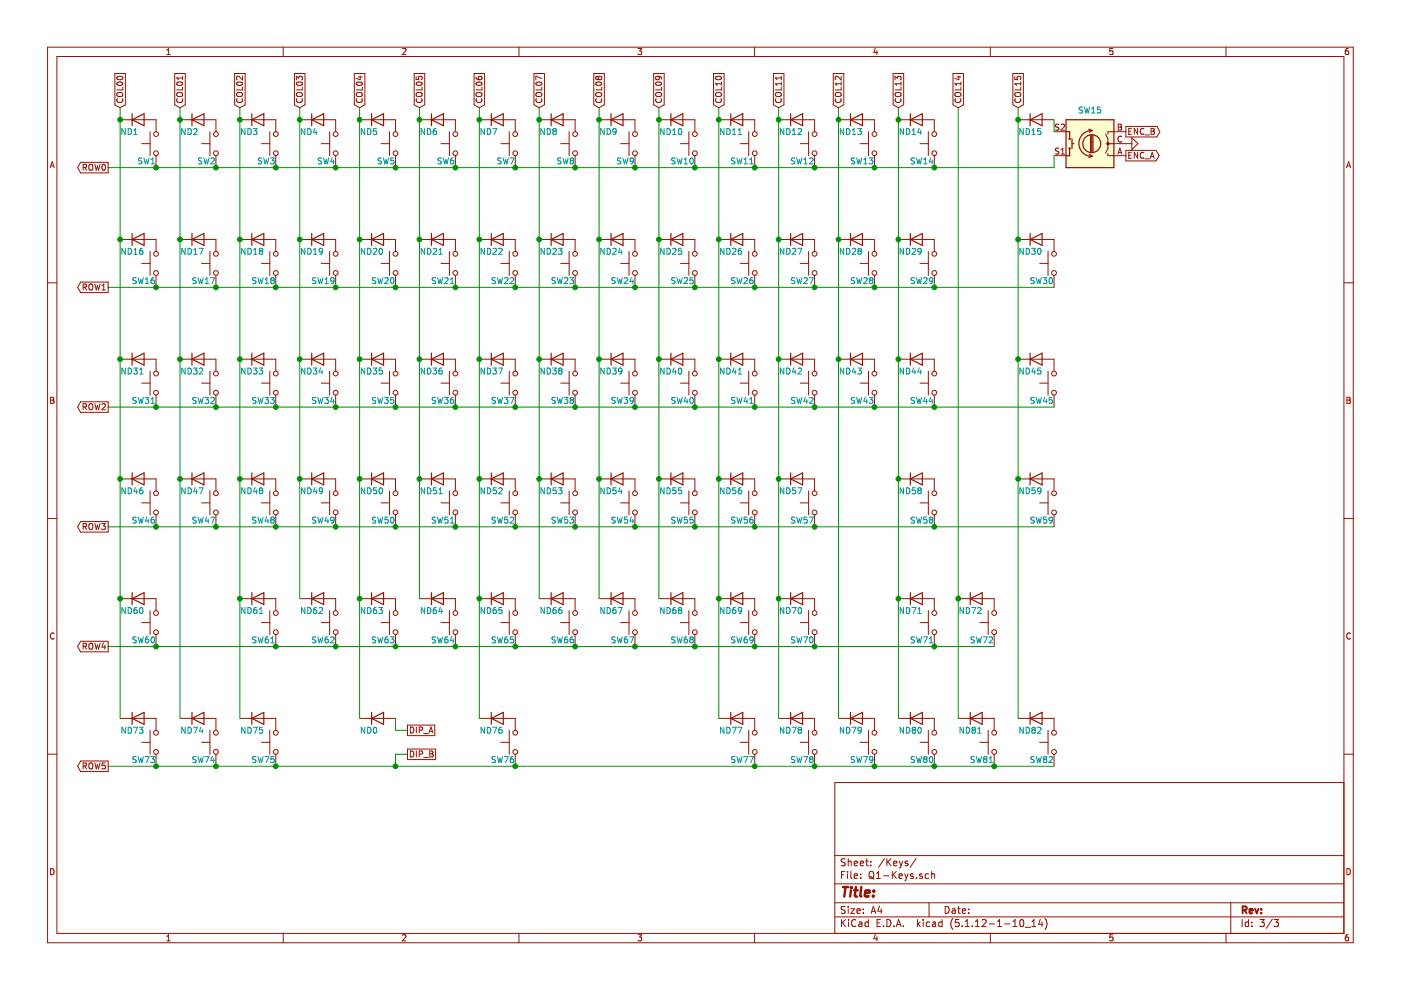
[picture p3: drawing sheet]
<svg xmlns="http://www.w3.org/2000/svg" width="297mm" height="210mm" viewBox="0 0 297 210" stroke-linecap="round" stroke-linejoin="round" font-family="sans-serif">
<path d="M.1 0h297v209.9h-297z" fill-rule="evenodd" fill="#fff" stroke="#fff" stroke-width=".21"/>
<g fill="none" stroke="#981200" stroke-width=".21">
<path d="M10.1 10h276.8v189.9h-276.8zM12.1 12h272.8v185.9h-272.8zM24.4 15.6h2.2v6.6l-1.1 .6-1.1-.6zM24.8 16.3a.74 .74 0 0 1 1.2 .3 .72 .72 0 0 1-1.2-.1zM24.9 17.5a.68 .68 0 0 1 1.1 .3 .72 .72 0 0 1-1.2-.1zM24.9 19.7h1l.1 .2-.1 .5-.7 .1a.44 .44 0 0 1-.4-.6zM26 18.5v.6h-1.2M35.4 11.6h.7M35.4 10.6l.4-.3v1.3M37 15.6h2.3v6.6l-1.1 .6-1.2-.6zM37.6 17.5a.68 .68 0 0 1 1.1 .3 .72 .72 0 0 1-1.2-.1zM37.6 19.7h.9l.2 .2-.2 .5-.6 .1a.44 .44 0 0 1-.4-.6z"/>
<path d="M38.7 18.5v.6h-1.2M38.7 16.5h-1.2l.3 .4M38.7 16.2v.7M49.7 15.6h2.3v6.6l-1.1 .6-1.2-.6zM50.3 17.5a.68 .68 0 0 1 1.1 .3 .72 .72 0 0 1-1.3-.1zM50.3 19.7h.9l.2 .2-.2 .5-.6 .1a.44 .44 0 0 1-.5-.6zM51.4 18.5v.6h-1.3M51.4 16.2v.8l-.9-.8-.4 .2 .2 .5M60 10v2M62.4 15.6h2.3v6.6l-1.2 .6-1.1-.6zM62.8 17v-.8l.5 .4 .1-.4h.6l.1 .2-.1 .6M63 17.5a.68 .68 0 0 1 1.1 .3 .72 .72 0 0 1-1.3-.1z"/>
<path d="M63 19.7h.9l.2 .2-.2 .5-.6 .1a.44 .44 0 0 1-.5-.6zM64.1 18.5v.6h-1.3M75.1 15.6h2.3v6.6l-1.2 .6-1.1-.6zM75.7 17.5a.68 .68 0 0 1 1.1 .3 .72 .72 0 0 1-1.3-.1zM75.7 19.7h.9l.2 .2-.2 .5-.6 .1a.44 .44 0 0 1-.5-.6zM76 16.3h.8M76.4 16.1v.8l-.9-.3M76.8 18.5v.6h-1.3M85.3 10.4l.5-.1 .3 .3-.8 1h.8M87.8 15.6h2.3v6.6l-1.2 .6-1.1-.6zM88.2 16.2v.6l.6 .1-.1-.2 .1-.5h.6l.1 .2-.1 .5M88.4 17.5a.68 .68 0 0 1 1.1 .3 .72 .72 0 0 1-1.3-.1z"/>
<path d="M88.4 19.7h.9l.2 .2-.2 .5-.6 .1a.44 .44 0 0 1-.5-.6zM89.5 18.5v.6h-1.3M100.5 15.6h2.2v6.6l-1.1 .6-1.1-.6zM100.9 16.3v.2a.79 .79 0 0 0 1.3 .2l-.1-.5h-.6l-.1 .5 .3 .2M101 17.5a.68 .68 0 0 1 1.2 .3 .72 .72 0 0 1-1.3-.1zM101.1 19.7h.9l.2 .2-.2 .5-.7 .1a.44 .44 0 0 1-.4-.6zM102.2 18.5v.6h-1.3M110 10v2M113.2 15.6h2.2v6.6l-1.1 .6-1.1-.6zM113.7 17.5a.68 .68 0 0 1 1.2 .3 .72 .72 0 0 1-1.3-.1zM113.8 19.7h.9l.2 .2-.2 .5-.7 .1a.44 .44 0 0 1-.4-.6zM114.9 18.5v.6h-1.3"/>
<path d="M114.9 16.7l-1.3-.6v.9M125.9 15.6h2.2v6.6l-1.1 .6-1.1-.6zM126.4 17.5a.68 .68 0 0 1 1.2 .3 .72 .72 0 0 1-1.3-.1zM126.5 19.7h.9l.2 .2-.2 .5-.7 .1a.44 .44 0 0 1-.4-.6zM126.9 16.4l-.3-.2-.3 .2v.3l.3 .2 .3-.2M126.9 16.4l.2-.2h.2l.3 .2-.1 .4-.2 .1h-.2l-.2-.2M126.9 16.4v.3M127.6 18.5v.6h-1.3M135.3 10.3h.8l-.5 .5 .4 .1v.5l-.2 .2-.5-.2M138.6 15.6h2.2v6.6l-1.1 .6-1.1-.6zM139.1 17.5a.68 .68 0 0 1 1.2 .3 .72 .72 0 0 1-1.3-.1zM139.2 19.7h.9l.2 .2-.2 .5-.7 .1a.44 .44 0 0 1-.4-.6z"/>
<path d="M139.6 16.2l.2 .2-.1 .4-.1 .1-.5-.1-.1-.4 .2-.2h.8l.2 .2 .1 .4M140.3 18.5v.6h-1.3M151.3 15.6h2.2v6.6l-1.1 .6-1.1-.6zM151.8 16.3a.74 .74 0 0 1 1.2 .3 .72 .72 0 0 1-1.3-.1zM151.9 19.7h.9l.2 .2-.2 .5-.7 .1a.44 .44 0 0 1-.4-.6zM153 18.5v.6h-1.3M153 17.7h-1.3l.3 .4M153 17.4v.7M160 10v2M164 15.6h2.2v6.6l-1.1 .6-1.1-.6zM164.6 19.7h.9l.1 .2-.1 .5-.7 .1a.44 .44 0 0 1-.4-.6zM165.6 18.5v.6h-1.2"/>
<path d="M165.6 17.7h-1.2l.3 .4M165.6 16.2v.7M165.6 17.4v.7M165.6 16.5h-1.2l.3 .4M176.7 15.6h2.2v6.6l-1.1 .6-1.1-.6zM177.3 19.7h.9l.1 .2-.1 .5-.7 .1a.44 .44 0 0 1-.4-.6zM178.3 16.2v.8l-.9-.8-.3 .2 .1 .5M178.3 17.4v.7M178.3 18.5v.6h-1.2M178.3 17.7h-1.2l.3 .4M185.6 10.2l-.3 .9h.8M185.9 10.7v.9"/>
<path d="M189.4 15.6h2.2v6.6l-1.1 .6-1.1-.6zM189.8 17v-.8l.4 .4 .2-.4h.5l.1 .2-.1 .6M189.9 19.7h1l.1 .2-.1 .5-.7 .1a.44 .44 0 0 1-.4-.6zM191 18.5v.6h-1.2M191 17.7h-1.2l.3 .4M191 17.4v.7M202.1 15.6h2.2v6.6l-1.1 .6-1.1-.6zM202.6 19.7h1l.1 .2-.1 .5-.7 .1a.44 .44 0 0 1-.4-.6zM202.9 16.3h.8M203.3 16.1v.8l-.9-.3M203.7 18.5v.6h-1.2M203.7 17.7h-1.2l.3 .4"/>
<path d="M203.7 17.4v.7M210 10v2M214.7 15.6h2.3v6.6l-1.1 .6-1.2-.6zM215.2 16.2v.6l.6 .1-.2-.2 .2-.5h.5l.1 .2-.1 .5M215.3 19.7h.9l.2 .2-.2 .5-.6 .1a.44 .44 0 0 1-.4-.6zM216.4 18.5v.6h-1.2M216.4 17.4v.7M216.4 17.7h-1.2l.3 .4M235.9 10.3h-.6v.6l.6-.1v.6l-.1 .2-.5-.2M259.9 10v2M285.9 10.3h-.4l-.2 .3-.1 .7 .3 .3 .4-.2v-.6h-.4l-.3 .2M10.6 35.6l.5-1.3 .4 1.3"/>
<path d="M10.7 35.2h.7M17.1 34.4h5.8v2.3h-5.8l-.6-1.2zM17.6 35.5l.6-.1 .2-.1-.1-.3-.7-.2v1.3M17.9 35.5l.5 .6M18.9 35l.2-.2a.44 .44 0 0 1 .6 .5l-.1 .6-.5 .2-.2-.2zM20.1 34.8l.3 1.3 .2-.9 .3 .9 .3-1.3M21.7 35l.2-.2a.67 .67 0 0 1 .5 .7 .67 .67 0 0 1-.5 .6l-.3-.5zM24.9 20.9a.56 .56 0 0 0 .5 .8 .56 .56 0 0 0 .5-.8M25.5 25.4h7.6v2.5M30 30.5h1.8M31.8 27.9v5.1M33.1 33v2.5"/>
<path d="M37.6 20.9a.56 .56 0 0 0 .5 .8 .56 .56 0 0 0 .5-.8M38.2 25.4h7.6v2.5M42.7 30.5h1.8M44.5 27.9v5.1M45.8 33v2.5M50.3 20.9a.56 .56 0 0 0 .5 .8 .56 .56 0 0 0 .5-.8M50.9 25.4h7.6v2.5M55.4 30.5h1.8M57.2 27.9v5.1M58.5 33v2.5M63 20.9a.56 .56 0 0 0 .5 .8 .56 .56 0 0 0 .5-.8M63.5 25.4h7.7v2.5"/>
<path d="M68.1 30.5h1.8M69.9 27.9v5.1M71.2 33v2.5M75.7 20.9a.56 .56 0 0 0 .5 .8 .56 .56 0 0 0 .5-.8M76.2 25.4h7.7v2.5M80.8 30.5h1.8M82.6 27.9v5.1M83.9 33v2.5M88.4 20.9a.56 .56 0 0 0 .5 .8 .56 .56 0 0 0 .5-.8M88.9 25.4h7.7v2.5M93.5 30.5h1.8M95.3 27.9v5.1"/>
<path d="M96.6 33v2.5M101 20.9a.56 .56 0 0 0 .6 .8 .56 .56 0 0 0 .5-.8M101.6 25.4h7.6v2.5M106.2 30.5h1.8M108 27.9v5.1M109.2 33v2.5M113.7 20.9a.56 .56 0 0 0 .5 .8 .56 .56 0 0 0 .6-.8M114.3 25.4h7.6v2.5M118.9 30.5h1.8M120.7 27.9v5.1M121.9 33v2.5M126.4 20.9a.56 .56 0 0 0 .5 .8 .56 .56 0 0 0 .5-.8"/>
<path d="M127 25.4h7.6v2.5M131.6 30.5h1.8M133.4 27.9v5.1M134.6 33v2.5M139.1 20.9a.56 .56 0 0 0 .5 .8 .56 .56 0 0 0 .5-.8M139.7 25.4h7.6v2.5M144.3 30.5h1.8M146.1 27.9v5.1M147.3 33v2.5M151.8 20.9a.56 .56 0 0 0 .5 .8 .56 .56 0 0 0 .5-.8M152.4 25.4h7.6v2.5M157 30.5h1.7"/>
<path d="M158.7 27.9v5.1M160 33v2.5M164.5 20.9a.56 .56 0 0 0 .5 .8 .56 .56 0 0 0 .5-.8M165.1 25.4h7.6v2.5M169.7 30.5h1.7M171.4 27.9v5.1M172.7 33v2.5M177.2 20.9a.56 .56 0 0 0 .5 .8 .56 .56 0 0 0 .5-.8M177.8 25.4h7.6v2.5M182.4 30.5h1.7M184.1 27.9v5.1M185.4 33v2.5"/>
<path d="M189.9 20.9a.56 .56 0 0 0 .5 .8 .56 .56 0 0 0 .5-.8M190.5 25.4h7.6v2.5M195 30.5h1.8M196.8 27.9v5.1M198.1 33v2.5M202.6 20.9a.56 .56 0 0 0 .5 .8 .56 .56 0 0 0 .5-.8M215.3 20.9a.56 .56 0 0 0 .5 .8 .56 .56 0 0 0 .5-.8M215.9 25.4h7.6M223.5 27.9h2.5M223.5 33h2.5M224.5 31.5l-.5-.1-.2 .3 .1 .3 .5 .2v.3l-.6 .1M224.5 26.4l-.5-.1-.2 .3 .1 .3 .5 .2v.4h-.6"/>
<path d="M225 26.5l.5-.2 .2 .4-.8 .9h.8M225 32.7h.7M225 31.8l.3-.4v1.3M234.4 28.4l.5 1v2.1l-.5 1M234.9 30.5h5.1M234.9 32.5v.5h3.8M237 32.7l.4-1.3 .4 1.3M237.1 26.3h.4l.3 .3-.3 .3 .3 .3-.1 .3-.6 .1zM237.1 26.9h.4M237.1 32.3h.6M237.8 29a.56 .56 0 0 0-.8 .5 .56 .56 0 0 0 .8 .5M238.7 27.9h-3.8v.5"/>
<path d="M238.7 26.8h6.6l.6 1.1-.6 1.1h-6.6zM238.7 31.9h6.4l.6 1.1-.6 1.1h-6.4zM239.3 27.8h.5M239.3 32.9h.5M239.9 27.2h-.6v1.3h.6M239.9 32.3h-.6v1.3h.6M240 29.2l1.2 1.3-1.2 1.2zM241.2 27.2v1.3l-.7-1.3v1.3M241.2 32.3v1.3l-.7-1.3v1.3M242.5 27.3a.56 .56 0 0 0-.7 .1 .56 .56 0 0 0 0 .8l.4 .3 .3-.1M242.5 32.4a.56 .56 0 0 0-.7 .1 .56 .56 0 0 0 0 .8l.4 .3 .3-.2M242.8 28.6h.9"/>
<path d="M242.8 33.7h.9M243.9 33.6l.4-1.3 .4 1.3M244 33.2h.6M244 27.8h.5M244 27.2l.7 .1v.3l-.2 .2 .3 .3-.1 .3-.7 .1zM285.5 35.6l.4-1.3 .5 1.3M285.6 35.2h.6M10.1 60h2M17.1 59.8h5.8v2.2h-5.8l-.6-1.1zM25.5 50.8h7.6v2.5M30 55.8h1.8M31.8 53.3v5.1"/>
<path d="M33.1 58.4v2.5M38.2 50.8h7.6v2.5M42.7 55.8h1.8M44.5 53.3v5.1M45.8 58.4v2.5M50.9 50.8h7.6v2.5M55.4 55.8h1.8M57.2 53.3v5.1M58.5 58.4v2.5M63.5 50.8h7.7v2.5M68.1 55.8h1.8M69.9 53.3v5.1"/>
<path d="M71.2 58.4v2.5M76.2 50.8h7.7v2.5M80.8 55.8h1.8M82.6 53.3v5.1M83.9 58.4v2.5M88.9 50.8h7.7v2.5M93.5 55.8h1.8M95.3 53.3v5.1M96.6 58.4v2.5M101.6 50.8h7.6v2.5M106.2 55.8h1.8M108 53.3v5.1"/>
<path d="M109.2 58.4v2.5M114.3 50.8h7.6v2.5M118.9 55.8h1.8M120.7 53.3v5.1M121.9 58.4v2.5M127 50.8h7.6v2.5M131.6 55.8h1.8M133.4 53.3v5.1M134.6 58.4v2.5M139.7 50.8h7.6v2.5M144.3 55.8h1.8M146.1 53.3v5.1"/>
<path d="M147.3 58.4v2.5M152.4 50.8h7.6v2.5M157 55.8h1.7M158.7 53.3v5.1M160 58.4v2.5M165.1 50.8h7.6v2.5M169.7 55.8h1.7M171.4 53.3v5.1M172.7 58.4v2.5M177.8 50.8h7.6v2.5M182.4 55.8h1.7M184.1 53.3v5.1"/>
<path d="M185.4 58.4v2.5M190.5 50.8h7.6v2.5M195 55.8h1.8M196.8 53.3v5.1M198.1 58.4v2.5M215.9 50.8h7.6v2.5M220.4 55.8h1.8M222.2 53.3v5.1M223.5 58.4v2.5M284.9 60h2M17.6 60.9l.6-.1 .2-.2-.1-.3-.7-.1v1.3M17.9 60.9l.5 .6"/>
<path d="M18.9 60.4l.2-.2a.44 .44 0 0 1 .6 .4l-.1 .7-.5 .2-.2-.2zM20.1 60.2l.3 1.3 .2-.9 .3 .9 .3-1.3M21.6 61.5h.7M21.6 60.6l.4-.4v1.3M25.5 76.2h7.6v2.5M31.8 78.7v5.1M38.2 76.2h7.6v2.5M44.5 78.7v5.1M50.9 76.2h7.6v2.5M57.2 78.7v5.1M63.5 76.2h7.7v2.5M69.9 78.7v5.1"/>
<path d="M76.2 76.2h7.7v2.5M82.6 78.7v5.1M88.9 76.2h7.7v2.5M95.3 78.7v5.1M101.6 76.2h7.6v2.5M108 78.7v5.1M114.3 76.2h7.6v2.5M120.7 78.7v5.1M127 76.2h7.6v2.5M133.4 78.7v5.1M139.7 76.2h7.6v2.5M146.1 78.7v5.1"/>
<path d="M152.4 76.2h7.6v2.5M158.7 78.7v5.1M165.1 76.2h7.6v2.5M171.4 78.7v5.1M177.8 76.2h7.6v2.5M184.1 78.7v5.1M190.5 76.2h7.6v2.5M196.8 78.7v5.1M215.9 76.2h7.6v2.5M222.2 78.7v5.1M10.7 84.2h.5l.2 .3-.2 .3 .3 .3-.3 .4h-.5zM10.7 84.8h.5"/>
<path d="M17.1 85.2h5.8v2.2h-5.8l-.6-1.1zM17.6 86.3l.6-.1 .2-.2-.1-.3-.7-.1v1.3M17.9 86.3l.5 .6M18.9 85.8l.2-.2a.44 .44 0 0 1 .6 .4l-.1 .7-.5 .2-.2-.2zM20.1 85.6l.3 1.3 .2-.9 .3 .9 .3-1.3M21.6 85.7l.5-.1 .2 .4-.7 .9h.7M30 81.2h1.8M33.1 83.8v2.5M42.7 81.2h1.8M45.8 83.8v2.5M55.4 81.2h1.8M58.5 83.8v2.5"/>
<path d="M68.1 81.2h1.8M71.2 83.8v2.5M80.8 81.2h1.8M83.9 83.8v2.5M93.5 81.2h1.8M96.6 83.8v2.5M106.2 81.2h1.8M109.2 83.8v2.5M118.9 81.2h1.8M121.9 83.8v2.5M131.6 81.2h1.8M134.6 83.8v2.5"/>
<path d="M144.3 81.2h1.8M147.3 83.8v2.5M157 81.2h1.7M160 83.8v2.5M169.7 81.2h1.7M172.7 83.8v2.5M182.4 81.2h1.7M185.4 83.8v2.5M195 81.2h1.8M198.1 83.8v2.5M220.4 81.2h1.8M223.5 83.8v2.5"/>
<path d="M285.6 84.2h.4l.3 .3-.3 .3 .3 .3-.2 .4h-.5zM285.6 84.8h.4M10.1 109.9h2M17.1 110.6h5.8v2.2h-5.8l-.6-1.1zM17.6 111.6h.6l.2-.2-.1-.3-.7-.1v1.3M17.9 111.6l.5 .7M18.9 111.2l.2-.2a.44 .44 0 0 1 .6 .4l-.1 .7-.5 .2-.2-.2zM20.1 111l.3 1.3 .2-1 .3 1 .3-1.3M21.6 111h.7l-.4 .5 .4 .1v.5l-.2 .2-.5-.2M25.5 101.5h7.6v2.6M30 106.6h1.8M31.8 104.1v5.1"/>
<path d="M33.1 109.2v2.5M38.2 101.5h7.6v2.6M42.7 106.6h1.8M44.5 104.1v5.1M45.8 109.2v2.5M50.9 101.5h7.6v2.6M55.4 106.6h1.8M57.2 104.1v5.1M58.5 109.2v2.5M63.5 101.5h7.7v2.6M68.1 106.6h1.8M69.9 104.1v5.1"/>
<path d="M71.2 109.2v2.5M76.2 101.5h7.7v2.6M80.8 106.6h1.8M82.6 104.1v5.1M83.9 109.2v2.5M88.9 101.5h7.7v2.6M93.5 106.6h1.8M95.3 104.1v5.1M96.6 109.2v2.5M101.6 101.5h7.6v2.6M106.2 106.6h1.8M108 104.1v5.1"/>
<path d="M109.2 109.2v2.5M114.3 101.5h7.6v2.6M118.9 106.6h1.8M120.7 104.1v5.1M121.9 109.2v2.5M127 101.5h7.6v2.6M131.6 106.6h1.8M133.4 104.1v5.1M134.6 109.2v2.5M139.7 101.5h7.6v2.6M144.3 106.6h1.8M146.1 104.1v5.1"/>
<path d="M147.3 109.2v2.5M152.4 101.5h7.6v2.6M157 106.6h1.7M158.7 104.1v5.1M160 109.2v2.5M165.1 101.5h7.6v2.6M169.7 106.6h1.7M171.4 104.1v5.1M172.7 109.2v2.5M190.5 101.5h7.6v2.6M195 106.6h1.8M196.8 104.1v5.1"/>
<path d="M198.1 109.2v2.5M215.9 101.5h7.6v2.6M220.4 106.6h1.8M222.2 104.1v5.1M223.5 109.2v2.5M284.9 109.9h2M11.5 134.3a.58 .58 0 0 0-.8 .5 .58 .58 0 0 0 .8 .6M17.1 136h5.8v2.2h-5.8l-.6-1.1zM17.6 137h.6l.2-.2-.1-.3-.7-.1v1.2M17.9 137l.5 .6M18.9 136.5l.2-.1a.44 .44 0 0 1 .6 .4l-.1 .7-.5 .1-.2-.1zM20.1 136.4l.3 1.2 .2-.9 .3 .9 .3-1.2"/>
<path d="M21.9 136.3l-.3 .9h.8M22.2 136.8v.8M25.5 126.9h7.6v2.6M30 132h1.8M31.8 129.5v5M33.1 134.5v2.6M50.9 126.9h7.6v2.6M55.4 132h1.8M57.2 129.5v5M58.5 134.5v2.6M63.5 126.9h7.7v2.6M68.1 132h1.8"/>
<path d="M69.9 129.5v5M71.2 134.5v2.6M76.2 126.9h7.7v2.6M80.8 132h1.8M82.6 129.5v5M83.9 134.5v2.6M88.9 126.9h7.7v2.6M93.5 132h1.8M95.3 129.5v5M96.6 134.5v2.6M101.6 126.9h7.6v2.6M106.2 132h1.8"/>
<path d="M108 129.5v5M109.2 134.5v2.6M114.3 126.9h7.6v2.6M118.9 132h1.8M120.7 129.5v5M121.9 134.5v2.6M127 126.9h7.6v2.6M131.6 132h1.8M133.4 129.5v5M134.6 134.5v2.6M139.7 126.9h7.6v2.6M144.3 132h1.8"/>
<path d="M146.1 129.5v5M147.3 134.5v2.6M152.4 126.9h7.6v2.6M157 132h1.7M158.7 129.5v5M160 134.5v2.6M165.1 126.9h7.6v2.6M169.7 132h1.7M171.4 129.5v5M172.7 134.5v2.6M190.5 126.9h7.6v2.6M195 132h1.8"/>
<path d="M196.8 129.5v5M198.1 134.5v2.6M203.2 126.9h7.6v2.6M207.7 132h1.8M209.5 129.5v5M210.8 134.5v2.6M286.3 134.3a.58 .58 0 0 0-.8 .5 .58 .58 0 0 0 .8 .6M10.1 159.9h2M25.5 152.3h7.6v2.6M30 157.4h1.8M31.8 154.9v5M33.1 159.9v2.6"/>
<path d="M38.2 152.3h7.6v2.6M42.7 157.4h1.8M44.5 154.9v5M45.8 159.9v2.6M50.9 152.3h7.6v2.6M55.4 157.4h1.8M57.2 154.9v5M58.5 159.9v2.6M76.2 152.3h7.7M86.4 153.7h5.8v2.3h-5.8zM86.4 158.8h6v2.2h-6zM87 154.1a.64 .64 0 0 1 .7 .7 .64 .64 0 0 1-.7 .6z"/>
<path d="M87 159.2a.64 .64 0 0 1 .7 .7 .64 .64 0 0 1-.7 .6zM88.3 154.1v1.3M88.3 159.2v1.3M88.9 159.9l.6-.1 .1-.1-.1-.4-.6-.1v1.3M88.9 154.8h.6l.1-.2-.1-.3-.6-.2v1.3M89.8 155.5h1M90.9 155.4l.5-1.3 .4 1.3M91.1 155.1h.6M91.1 159.2h.4l.3 .3-.3 .3 .4 .3-.2 .3-.6 .1zM91.1 159.8h.4M101.6 152.3h7.6v2.6M106.2 157.4h1.8"/>
<path d="M108 154.9v5M109.2 159.9v2.6M152.4 152.3h7.6v2.6M157 157.4h1.7M158.7 154.9v5M160 159.9v2.6M165.1 152.3h7.6v2.6M169.7 157.4h1.7M171.4 154.9v5M172.7 159.9v2.6M177.8 152.3h7.6v2.6M182.4 157.4h1.7"/>
<path d="M184.1 154.9v5M185.4 159.9v2.6M190.5 152.3h7.6v2.6M195 157.4h1.8M196.8 154.9v5M198.1 159.9v2.6M203.2 152.3h7.6v2.6M207.7 157.4h1.8M209.5 154.9v5M210.8 159.9v2.6M215.9 152.3h7.6v2.6M220.4 157.4h1.8"/>
<path d="M222.2 154.9v5M223.5 159.9v2.6M284.9 159.9h2M17.1 161.4h5.8v2.2h-5.8l-.6-1.1zM17.6 162.4h.6l.2-.2-.1-.3-.7-.1v1.2M17.9 162.4l.5 .6M18.9 161.9l.2-.1a.44 .44 0 0 1 .6 .4l-.1 .6-.5 .2-.2-.2zM20.1 161.8l.3 1.2 .2-.9 .3 .9 .3-1.2M22.3 161.8h-.6l-.1 .6 .2-.2 .5 .2v.5l-.2 .1-.5-.1M89.8 160.6h1M284.9 165.9h-107.9v32M10.7 184.2a.65 .65 0 0 1 .8 .6 .65 .65 0 0 1-.8 .7z"/>
<path d="M35.4 198.5l.4-.3v1.3M35.4 199.5h.7M60 197.9v2M85.3 198.3l.5-.1 .3 .3-.8 1h.8M110 197.9v2M135.3 198.2h.8l-.5 .5 .4 .1v.6l-.2 .1-.5-.1M160 197.9v2M177 194.4h107.9M177 191.4h107.9M177 187.4h107.9M177 181.4h107.9M178.4 185.5h.5"/>
<path d="M178.4 195v1.5M178.6 195.6l.7 .9M179.1 184.8h-.7v1.5M179.2 192.2h-.6l-.3 .2 .2 .4 .6 .3v.4l-.2 .2-.6-.1M179.2 182.1h-.6l-.3 .2 .2 .4 .6 .3v.4l-.2 .2-.6-.1M179.3 195l-.9 .8M179.7 184.8v.1M179.7 185.3v1M179.8 182.1v1.5M179.8 192.2v.1M179.8 192.7v1M179.8 182.7l.2-.1h.4l.1 1"/>
<path d="M179.9 195v.1M179.9 195.5v1M180.4 192.7h.8l-.8 1h.8M180.4 184.8v1.3l.2 .2M181.1 185.8l.7-.2v-.3h-.5l-.2 .2 .1 .7h.6M181.1 183.1l.7-.2v-.3h-.5l-.2 .2 .1 .7h.6M181.5 195.1a.59 .59 0 0 0-.8 0 .59 .59 0 0 0-.1 .7 .56 .56 0 0 0 .2 .6 .56 .56 0 0 0 .7-.1M181.7 193.2l.7-.2-.1-.2-.4-.1-.2 .2 .1 .7h.5M182.1 195.5h.6l.1 1M182.4 183.1l.7-.2-.1-.3h-.4l-.2 .2 .1 .7h.5M182.5 186.1v.2M182.5 185.3v.2"/>
<path d="M182.8 195.8l-.5 .1-.3 .2 .3 .4 .5-.1M183 193.5v.2M183 192.8v.1M183.5 182.6h.6M183.7 182.1v1.3l.4 .2M184.1 195.5h-.4l-.3 .2 .1 .6 .2 .2 .4-.1M184.1 195v1.5M184.5 184.8a.5 .5 0 0 1 .5 0 .5 .5 0 0 1 .2 .5v.5a.5 .5 0 0 1-.4 .5 .5 .5 0 0 1-.5-.5v-.5zM184.5 185.9l.5 .3M184.6 183.4v.2M184.6 182.6v.2M184.7 193.7l.5-1.5 .5 1.5"/>
<path d="M184.8 193.2h.8M185 186.2l.3 .2M185.6 198.1l-.3 .9h.8M185.8 186.3h.9M185.8 185.2l.5-.4v1.5M185.9 198.6v.9M186 195.7h.5M186.5 192.1l-.4 1.1h1M186.7 195h-.7v1.5h.7M186.8 192.7v1M187.3 196.3v.2M187.3 185.7h1.2"/>
<path d="M187.5 182l-1.2 1.9M188 195a.76 .76 0 0 1 .9 .7 .76 .76 0 0 1-.9 .8zM188 182.1v1.5M188.2 182.7l.7 .9M188.9 182.1l-.9 .8M189.2 184.8v1.5M189.4 185.4l.6 .9M189.5 183.1l.7-.2-.1-.3h-.4l-.2 .2v.7h.6M189.5 196.3v.2M190 196.5l.5-1.5 .5 1.5M190 184.8l-.8 .8M190.2 196h.7"/>
<path d="M190.6 185.8l.7-.2-.1-.3h-.4l-.2 .2 .1 .7h.5M190.7 182.6l.3 1M191 183.6l-.3 .5M191.4 182.6l-.4 1M191.5 196.3v.2M191.8 185.3l.4 1M192.2 186.3l-.4 .5M192.5 182.6h-.4l-.2 .2v.2l.6 .1v.4h-.6M192.5 185.3l-.3 1M193.6 185.3h-.4l-.2 .2 .1 .2 .5 .1v.4h-.6M194.2 182l-1.2 1.9M194.3 186.1v.2"/>
<path d="M194.5 195v1.5M194.7 195.9l.4 .6M195.1 195.5l-.6 .5M195.5 185.3h-.3l-.3 .2 .1 .2 .5 .1v.4h-.6M195.7 195v.1M195.7 195.5v1M196.9 185.3h-.5l-.2 .2v.6l.2 .2 .5-.1M197 191.4v3M197.1 195.5h-.4l-.3 .2v.6l.3 .2 .4-.1M197.5 185.4l.2-.1h.4l.1 1M197.5 184.8v1.5M197.7 195.5h.6l.1 1"/>
<path d="M198.4 195.8l-.7 .3 .2 .4 .5-.1M199.7 195.5h-.4l-.3 .2 .1 .6 .2 .2 .4-.1M199.7 195v1.5M200.4 192.2a.75 .75 0 0 1 .8 .7 .75 .75 0 0 1-.8 .8zM201.9 192.8h.6v.9M202 194.8a1.71 1.71 0 0 0 0 2.2M202.5 193l-.5 .1-.2 .2 .2 .4 .5-.1M203 192.7h.6M203.2 192.2v1.3l.4 .2M203.3 195h-.7l-.1 .7 .7-.1 .2 .2-.1 .5-.2 .2-.6-.2M204 196.3v.2M204 193.2l.7-.2v-.2l-.5-.1-.2 .2 .1 .7h.6"/>
<path d="M204.6 196.5h.9M204.6 195.4l.5-.4v1.5M205.4 193.5v.2M205.4 192.8v.1M206.1 196.3v.2M206.8 196.5h.8M206.8 195.4l.4-.4v1.5M208.2 195.1l.6-.1 .3 .4-1 1.1h1M209.7 195.9h1.2M210 197.9v2M211.5 196.5h.9M211.5 195.4l.4-.4v1.5"/>
<path d="M213 195.9h1.1M214.8 196.5h.8M214.8 195.4l.4-.4v1.5M216.3 195.1l.4-.1a.85 .85 0 0 1-.1 1.5l-.3-.2-.1-.4zM217.4 196.6h1.1M218.8 196.5h.8M218.8 195.4l.4-.4v1.5M220.6 194.9l-.4 1.1h.9M220.9 195.5v1M221.5 194.8a1.71 1.71 0 0 1 0 2.2M235.9 198.2h-.6v.6l.6-.1v.7l-.1 .1-.5-.1M259.9 197.9v2"/>
<path d="M260.9 191.4v6.5M263.4 195v1.5M264.7 195.5h-.4l-.3 .2 .1 .7h.6M264.7 195v1.5M265.4 196.3v.2M265.4 195.5v.2M267.1 195h1l-.6 .5 .5 .2v.6l-.2 .2-.7-.2M269.8 194.9l-1.3 1.9M270.1 195h1l-.6 .5 .5 .2v.6l-.2 .2-.7-.2M285.6 184.2a.65 .65 0 0 1 .7 .6 .65 .65 0 0 1-.7 .7zM285.9 198.2h-.4l-.2 .3-.1 .7 .3 .3 .4-.1v-.7h-.4l-.3 .2"/>
<circle cx="33.1" cy="28.4" r=".51"/>
<circle cx="33.1" cy="32.5" r=".51"/>
<circle cx="45.8" cy="28.4" r=".51"/>
<circle cx="45.8" cy="32.5" r=".51"/>
<circle cx="58.5" cy="28.4" r=".51"/>
<circle cx="58.5" cy="32.5" r=".51"/>
<circle cx="71.2" cy="32.5" r=".51"/>
<circle cx="71.2" cy="28.4" r=".51"/>
<circle cx="83.9" cy="32.5" r=".51"/>
<circle cx="83.9" cy="28.4" r=".51"/>
<circle cx="96.6" cy="32.5" r=".51"/>
<circle cx="96.6" cy="28.4" r=".51"/>
<circle cx="109.2" cy="32.5" r=".51"/>
<circle cx="109.2" cy="28.4" r=".51"/>
<circle cx="121.9" cy="28.4" r=".51"/>
<circle cx="121.9" cy="32.5" r=".51"/>
<circle cx="134.6" cy="28.4" r=".51"/>
<circle cx="134.6" cy="32.5" r=".51"/>
<circle cx="147.3" cy="28.4" r=".51"/>
<circle cx="147.3" cy="32.5" r=".51"/>
<circle cx="160" cy="32.5" r=".51"/>
<circle cx="160" cy="28.4" r=".51"/>
<circle cx="172.7" cy="32.5" r=".51"/>
<circle cx="172.7" cy="28.4" r=".51"/>
<circle cx="185.4" cy="32.5" r=".51"/>
<circle cx="185.4" cy="28.4" r=".51"/>
<circle cx="198.1" cy="32.5" r=".51"/>
<circle cx="198.1" cy="28.4" r=".51"/>
<circle cx="33.1" cy="57.9" r=".51"/>
<circle cx="33.1" cy="53.8" r=".51"/>
<circle cx="45.8" cy="57.9" r=".51"/>
<circle cx="45.8" cy="53.8" r=".51"/>
<circle cx="58.5" cy="57.9" r=".51"/>
<circle cx="58.5" cy="53.8" r=".51"/>
<circle cx="71.2" cy="53.8" r=".51"/>
<circle cx="71.2" cy="57.9" r=".51"/>
<circle cx="83.9" cy="57.9" r=".51"/>
<circle cx="83.9" cy="53.8" r=".51"/>
<circle cx="96.6" cy="53.8" r=".51"/>
<circle cx="96.6" cy="57.9" r=".51"/>
<circle cx="109.2" cy="57.9" r=".51"/>
<circle cx="109.2" cy="53.8" r=".51"/>
<circle cx="121.9" cy="57.9" r=".51"/>
<circle cx="121.9" cy="53.8" r=".51"/>
<circle cx="134.6" cy="57.9" r=".51"/>
<circle cx="134.6" cy="53.8" r=".51"/>
<circle cx="147.3" cy="53.8" r=".51"/>
<circle cx="147.3" cy="57.9" r=".51"/>
<circle cx="160" cy="57.9" r=".51"/>
<circle cx="160" cy="53.8" r=".51"/>
<circle cx="172.7" cy="53.8" r=".51"/>
<circle cx="172.7" cy="57.9" r=".51"/>
<circle cx="185.4" cy="53.8" r=".51"/>
<circle cx="185.4" cy="57.9" r=".51"/>
<circle cx="198.1" cy="57.9" r=".51"/>
<circle cx="198.1" cy="53.8" r=".51"/>
<circle cx="223.5" cy="53.8" r=".51"/>
<circle cx="223.5" cy="57.9" r=".51"/>
<circle cx="33.1" cy="79.2" r=".51"/>
<circle cx="45.8" cy="79.2" r=".51"/>
<circle cx="58.5" cy="79.2" r=".51"/>
<circle cx="71.2" cy="79.2" r=".51"/>
<circle cx="83.9" cy="79.2" r=".51"/>
<circle cx="96.6" cy="79.2" r=".51"/>
<circle cx="109.2" cy="79.2" r=".51"/>
<circle cx="121.9" cy="79.2" r=".51"/>
<circle cx="134.6" cy="79.2" r=".51"/>
<circle cx="147.3" cy="79.2" r=".51"/>
<circle cx="160" cy="79.2" r=".51"/>
<circle cx="172.7" cy="79.2" r=".51"/>
<circle cx="185.4" cy="79.2" r=".51"/>
<circle cx="198.1" cy="79.2" r=".51"/>
<circle cx="223.5" cy="79.2" r=".51"/>
<circle cx="33.1" cy="83.3" r=".51"/>
<circle cx="45.8" cy="83.3" r=".51"/>
<circle cx="58.5" cy="83.3" r=".51"/>
<circle cx="71.2" cy="83.3" r=".51"/>
<circle cx="83.9" cy="83.3" r=".51"/>
<circle cx="96.6" cy="83.3" r=".51"/>
<circle cx="109.2" cy="83.3" r=".51"/>
<circle cx="121.9" cy="83.3" r=".51"/>
<circle cx="134.6" cy="83.3" r=".51"/>
<circle cx="147.3" cy="83.3" r=".51"/>
<circle cx="160" cy="83.3" r=".51"/>
<circle cx="172.7" cy="83.3" r=".51"/>
<circle cx="185.4" cy="83.3" r=".51"/>
<circle cx="198.1" cy="83.3" r=".51"/>
<circle cx="223.5" cy="83.3" r=".51"/>
<circle cx="33.1" cy="104.6" r=".51"/>
<circle cx="33.1" cy="108.7" r=".51"/>
<circle cx="45.8" cy="108.7" r=".51"/>
<circle cx="45.8" cy="104.6" r=".51"/>
<circle cx="58.5" cy="108.7" r=".51"/>
<circle cx="58.5" cy="104.6" r=".51"/>
<circle cx="71.2" cy="108.7" r=".51"/>
<circle cx="71.2" cy="104.6" r=".51"/>
<circle cx="83.9" cy="108.7" r=".51"/>
<circle cx="83.9" cy="104.6" r=".51"/>
<circle cx="96.6" cy="104.6" r=".51"/>
<circle cx="96.6" cy="108.7" r=".51"/>
<circle cx="109.2" cy="104.6" r=".51"/>
<circle cx="109.2" cy="108.7" r=".51"/>
<circle cx="121.9" cy="108.7" r=".51"/>
<circle cx="121.9" cy="104.6" r=".51"/>
<circle cx="134.6" cy="104.6" r=".51"/>
<circle cx="134.6" cy="108.7" r=".51"/>
<circle cx="147.3" cy="108.7" r=".51"/>
<circle cx="147.3" cy="104.6" r=".51"/>
<circle cx="160" cy="108.7" r=".51"/>
<circle cx="160" cy="104.6" r=".51"/>
<circle cx="172.7" cy="104.6" r=".51"/>
<circle cx="172.7" cy="108.7" r=".51"/>
<circle cx="198.1" cy="104.6" r=".51"/>
<circle cx="198.1" cy="108.7" r=".51"/>
<circle cx="223.5" cy="108.7" r=".51"/>
<circle cx="223.5" cy="104.6" r=".51"/>
<circle cx="33.1" cy="134" r=".51"/>
<circle cx="33.1" cy="130" r=".51"/>
<circle cx="58.5" cy="134" r=".51"/>
<circle cx="58.5" cy="130" r=".51"/>
<circle cx="71.2" cy="134" r=".51"/>
<circle cx="71.2" cy="130" r=".51"/>
<circle cx="83.9" cy="134" r=".51"/>
<circle cx="83.9" cy="130" r=".51"/>
<circle cx="96.6" cy="134" r=".51"/>
<circle cx="96.6" cy="130" r=".51"/>
<circle cx="109.2" cy="130" r=".51"/>
<circle cx="109.2" cy="134" r=".51"/>
<circle cx="121.9" cy="134" r=".51"/>
<circle cx="121.9" cy="130" r=".51"/>
<circle cx="134.6" cy="134" r=".51"/>
<circle cx="134.6" cy="130" r=".51"/>
<circle cx="147.3" cy="134" r=".51"/>
<circle cx="147.3" cy="130" r=".51"/>
<circle cx="160" cy="130" r=".51"/>
<circle cx="160" cy="134" r=".51"/>
<circle cx="172.7" cy="130" r=".51"/>
<circle cx="172.7" cy="134" r=".51"/>
<circle cx="198.1" cy="130" r=".51"/>
<circle cx="198.1" cy="134" r=".51"/>
<circle cx="210.8" cy="134" r=".51"/>
<circle cx="210.8" cy="130" r=".51"/>
<circle cx="33.1" cy="155.4" r=".51"/>
<circle cx="33.1" cy="159.4" r=".51"/>
<circle cx="45.8" cy="155.4" r=".51"/>
<circle cx="45.8" cy="159.4" r=".51"/>
<circle cx="58.5" cy="155.4" r=".51"/>
<circle cx="58.5" cy="159.4" r=".51"/>
<circle cx="109.2" cy="155.4" r=".51"/>
<circle cx="109.2" cy="159.4" r=".51"/>
<circle cx="160" cy="159.4" r=".51"/>
<circle cx="160" cy="155.4" r=".51"/>
<circle cx="172.7" cy="155.4" r=".51"/>
<circle cx="172.7" cy="159.4" r=".51"/>
<circle cx="185.4" cy="155.4" r=".51"/>
<circle cx="185.4" cy="159.4" r=".51"/>
<circle cx="198.1" cy="159.4" r=".51"/>
<circle cx="198.1" cy="155.4" r=".51"/>
<circle cx="210.8" cy="159.4" r=".51"/>
<circle cx="210.8" cy="155.4" r=".51"/>
<circle cx="223.5" cy="159.4" r=".51"/>
<circle cx="223.5" cy="155.4" r=".51"/>
</g>
<path d="M263.5 193l.7-.1 .1-.2-.1-.4-.2-.1h-.5v1.5M263.8 193l.5 .7M264.9 193.2l.7-.2-.1-.2-.4-.1-.2 .2 .1 .7h.5M266.1 192.7l.4 1 .3-1M267.4 193.5v.2M267.4 192.8v.1" fill="none" stroke="#981200" stroke-width=".38"/>
<path d="M178.7 188.1h1.1M179.3 188.1l-.3 2M180.4 188.8l-.2 1.3M180.5 188.1v.2M180.5 188.1l.1 .1-.1 .1M181.1 188.8h.7M181.5 188.1l-.3 1.7 .1 .2 .4 .1M182.6 188.1l-.2 1.7 .2 .3M183.4 189.4l1-.2-.1-.4h-.5l-.4 .2v1h.8M185.1 189.9v.2M185.3 188.8l.1 .1-.2 .1M185.3 188.8l-.1 .2" fill="none" stroke="#981200" stroke-width=".51"/>
<g fill="none" stroke="#009596" stroke-width=".21">
<path d="M26.6 27.3v1.2l-.8-1.2v1.2M27.2 27.3a.64 .64 0 0 1 .7 .6 .64 .64 0 0 1-.7 .6zM28.4 28.5h.7M28.4 27.6l.3-.3v1.2M30.1 33.6l-.5-.1-.2 .1v.4l.6 .2 .1 .3-.2 .3-.5-.1M30.5 33.5l.3 1.3 .3-1 .2 1 .3-1.3M32 34.8h.8M32 33.8l.4-.3v1.3M39.3 27.3v1.2l-.8-1.2v1.2M39.9 27.3a.64 .64 0 0 1 .7 .6 .64 .64 0 0 1-.7 .6zM41.1 27.4l.4-.1 .3 .3-.8 .9h.8M42.8 33.6l-.5-.1-.2 .1v.4l.6 .2 .1 .3-.2 .3-.5-.1"/>
<path d="M43.2 33.5l.3 1.3 .3-1 .2 1 .3-1.3M44.7 33.6l.5-.1 .2 .3-.7 1h.7M51.9 27.3v1.2l-.7-1.2v1.2M52.6 27.3a.64 .64 0 0 1 .7 .6 .64 .64 0 0 1-.7 .6zM53.7 27.3h.8l-.4 .4 .3 .2v.5l-.2 .1-.5-.1M55.5 33.6l-.5-.1-.2 .1v.4l.6 .2 .1 .3-.3 .3-.4-.1M55.9 33.5l.3 1.3 .3-1 .2 1 .3-1.3M57.4 33.5h.7l-.4 .5 .4 .1v.5l-.2 .2-.5-.2M64.6 27.3v1.2l-.7-1.2v1.2M65.2 27.3a.64 .64 0 0 1 .8 .6 .64 .64 0 0 1-.8 .6zM66.7 27.2l-.3 .9h.8M67.1 27.7v.8"/>
<path d="M68.2 33.6l-.5-.1-.2 .1v.4l.6 .2 .1 .3-.3 .3-.4-.1M68.6 33.5l.3 1.3 .3-1 .2 1 .3-1.3M70.4 33.4l-.3 .9h.8M70.7 33.9v.9M77.3 27.3v1.2l-.7-1.2v1.2M77.9 27.3a.64 .64 0 0 1 .8 .6 .64 .64 0 0 1-.8 .6zM79.8 27.3h-.6l-.1 .6 .2-.2 .5 .2v.5l-.2 .1-.5-.1M80.9 33.6l-.5-.1-.2 .1v.4l.6 .2 .1 .3-.3 .3-.4-.1M81.3 33.5l.3 1.3 .3-1 .2 1 .3-1.3M83.5 33.5h-.6l-.1 .6 .2-.1 .5 .1v.5l-.2 .2-.5-.2M90 27.3v1.2l-.7-1.2v1.2M90.6 27.3a.64 .64 0 0 1 .8 .6 .64 .64 0 0 1-.8 .6z"/>
<path d="M92.4 27.3h-.2a.79 .79 0 0 0-.1 1.2l.4-.1v-.5l-.4-.2-.3 .3M93.6 33.6l-.5-.1-.2 .1v.4l.6 .2 .1 .3-.3 .3-.5-.1M94 33.5l.3 1.3 .2-1 .3 1 .3-1.3M96.1 33.5h-.2l-.3 .3-.1 .7 .2 .3 .5-.2v-.4l-.2-.2h-.3l-.2 .2M102.7 27.3v1.2l-.7-1.2v1.2M103.3 27.3a.64 .64 0 0 1 .7 .6 .64 .64 0 0 1-.7 .6zM104.5 27.3h.8l-.5 1.2M106.2 33.6l-.4-.1-.2 .1v.4l.5 .2 .1 .3-.2 .3-.5-.1M106.7 33.5l.3 1.3 .2-1 .3 1 .3-1.3M108.1 33.5h.9l-.6 1.3M115.4 27.3v1.2l-.7-1.2v1.2M116 27.3a.64 .64 0 0 1 .7 .6 .64 .64 0 0 1-.7 .6z"/>
<path d="M117.5 27.8l-.3-.2 .3-.3 .4 .1v.3l-.2 .1M117.5 27.8l-.3 .3v.2l.3 .2h.3l.2-.2-.1-.4-.2-.1M117.5 27.8h.2M118.9 33.6l-.4-.1-.2 .1v.4l.5 .2 .1 .3-.2 .3-.5-.1M119.4 33.5l.3 1.3 .2-1 .3 1 .3-1.3M121.1 34l-.2 .3v.2l.2 .3h.3l.2-.3v-.4l-.2-.1M121.1 34l-.2-.2 .2-.3 .5 .1v.3l-.2 .1M121.1 34h.3M128.1 27.3v1.2l-.7-1.2v1.2M128.7 27.3a.64 .64 0 0 1 .7 .6 .64 .64 0 0 1-.7 .6zM130.6 27.8l-.2 .3-.4-.1-.1-.2 .1-.4 .4-.1 .2 .2v.7l-.2 .3h-.4M131.6 33.6l-.4-.1-.2 .1v.4l.5 .2 .1 .3-.2 .3-.5-.1"/>
<path d="M132.1 33.5l.3 1.3 .2-1 .3 1 .3-1.3M134.3 34l-.2 .3-.4-.1-.1-.6 .5-.1 .2 .2-.1 .7-.1 .3-.4 .1M140.8 27.3v1.2l-.7-1.2v1.2M141.4 27.3a.64 .64 0 0 1 .7 .6 .64 .64 0 0 1-.7 .6zM142.6 28.5h.7M142.6 27.6l.4-.3v1.2M143.1 33.6l-.4-.1-.3 .1v.4l.6 .2 .1 .3-.2 .3-.5-.1M143.5 33.5l.3 1.3 .3-1 .2 1 .3-1.3M143.9 27.4l.2-.1a.67 .67 0 0 1 .5 .6 .67 .67 0 0 1-.5 .6l-.3-.4zM145.1 34.8h.7M145.1 33.8l.3-.3v1.3M146.4 33.6l.2-.1a.67 .67 0 0 1 .4 .6 .67 .67 0 0 1-.4 .7l-.3-.5z"/>
<path d="M153.5 27.3v1.2l-.7-1.2v1.2M154.1 27.3a.64 .64 0 0 1 .7 .6 .64 .64 0 0 1-.7 .6zM155.3 28.5h.7M155.3 27.6l.4-.3v1.2M155.8 33.6l-.5-.1-.2 .1v.4l.6 .2 .1 .3-.2 .3-.5-.1M156.2 33.5l.3 1.3 .3-1 .2 1 .3-1.3M156.5 28.5h.7M156.5 27.6l.4-.3v1.2M157.8 34.8h.7M157.8 33.8l.3-.3v1.3M158.9 34.8h.8M158.9 33.8l.4-.3v1.3"/>
<path d="M166.2 27.3v1.2l-.7-1.2v1.2M166.8 27.3a.64 .64 0 0 1 .7 .6 .64 .64 0 0 1-.7 .6zM168 28.5h.7M168 27.6l.4-.3v1.2M168.5 33.6l-.5-.1-.2 .1v.4l.6 .2 .1 .3-.2 .3-.5-.1M168.9 33.5l.3 1.3 .3-1 .2 1 .3-1.3M169.2 27.4l.5-.1 .2 .3-.7 .9h.7M170.4 34.8h.8M170.4 33.8l.4-.3v1.3M171.6 33.6l.5-.1 .3 .3-.8 1h.8M178.9 27.3v1.2l-.7-1.2v1.2M179.5 27.3a.64 .64 0 0 1 .7 .6 .64 .64 0 0 1-.7 .6z"/>
<path d="M180.7 28.5h.7M180.7 27.6l.4-.3v1.2M181.2 33.6l-.5-.1-.2 .1v.4l.6 .2 .1 .3-.2 .3-.5-.1M181.6 33.5l.3 1.3 .3-1 .2 1 .3-1.3M181.8 27.3h.8l-.4 .4 .4 .2v.4l-.2 .2-.6-.1M183.1 34.8h.8M183.1 33.8l.4-.3v1.3M184.3 33.5h.8l-.5 .5 .4 .1v.5l-.2 .2-.5-.2M191.6 27.3v1.2l-.7-1.2v1.2M192.2 27.3a.64 .64 0 0 1 .7 .6 .64 .64 0 0 1-.7 .6zM193.4 28.5h.7M193.4 27.6l.4-.3v1.2"/>
<path d="M193.9 33.6l-.5-.1-.2 .1v.4l.6 .2 .1 .3-.2 .3-.5-.1M194.3 33.5l.3 1.3 .3-1 .2 1 .3-1.3M194.9 27.2l-.3 .9h.8M195.2 27.7v.8M195.8 34.8h.7M195.8 33.8l.4-.3v1.3M197.3 33.4l-.3 .9h.8M197.6 33.9v.9M217 27.3v1.2l-.8-1.2v1.2M217.6 27.3a.64 .64 0 0 1 .7 .6 .64 .64 0 0 1-.7 .6zM218.8 28.5h.7M218.8 27.6l.3-.3v1.2"/>
<path d="M220.6 27.3h-.5l-.1 .6 .5-.2 .2 .3v.3l-.2 .2-.5-.1M229.5 22.8l-.5-.1-.2 .1v.4l.6 .2 .1 .3-.2 .3-.5-.1M229.9 22.7l.3 1.3 .3-.9 .2 .9 .3-1.3M231.4 24h.8M231.4 23.1l.4-.4v1.3M233.3 22.7h-.6l-.1 .6 .2-.1 .5 .1v.5l-.2 .2-.5-.2M26.6 52.6v1.3l-.7-1.3v1.3M27.2 52.6a.64 .64 0 0 1 .7 .7 .64 .64 0 0 1-.7 .6zM28.4 53l.3-.4v1.3M28.4 53.9h.7M28.9 58.9h-.5l-.2 .1v.4l.6 .2 .1 .3-.3 .2h-.4M29.3 58.9l.3 1.2 .3-.9 .2 .9 .3-1.2"/>
<path d="M30.2 52.6h-.2a.79 .79 0 0 0-.2 1.3h.4l.1-.5-.2-.3h-.3l-.2 .3M30.8 59.2l.4-.3v1.2M32.6 58.9h-.2a.79 .79 0 0 0-.1 1.2l.4-.1v-.5l-.4-.1-.3 .2M39.3 52.6v1.3l-.8-1.3v1.3M39.9 52.6a.64 .64 0 0 1 .7 .7 .64 .64 0 0 1-.7 .6zM41.1 53.9h.7M41.1 53l.3-.4v1.3M41.6 58.9h-.5l-.2 .1v.4l.6 .2 .1 .3-.3 .2h-.4M42 58.9l.3 1.2 .3-.9 .2 .9 .3-1.2M42.2 52.6h.9l-.6 1.3M43.5 59.2l.4-.3v1.2M44.7 58.9h.8l-.5 1.2"/>
<path d="M51.9 52.6v1.3l-.7-1.3v1.3M52.6 52.6a.64 .64 0 0 1 .7 .7 .64 .64 0 0 1-.7 .6zM53.8 53.9h.7M53.8 53l.3-.4v1.3M54.3 58.9h-.5l-.2 .1v.4l.6 .2 .1 .3-.3 .2h-.5M54.7 58.9l.3 1.2 .2-.9 .3 .9 .3-1.2M55.2 53.2l-.2-.2 .2-.4h.3l.2 .3-.2 .3M55.2 53.2l-.2 .2v.3l.2 .2h.4l.1-.2v-.3l-.2-.2M55.2 53.2h.3M56.2 59.2l.4-.3v1.2M57.7 59.4l-.3-.2 .3-.3 .4 .1v.3l-.2 .1M57.7 59.4l-.3 .3v.2l.3 .2h.3l.1-.2v-.4l-.2-.1"/>
<path d="M57.7 59.4h.2M64.6 52.6v1.3l-.7-1.3v1.3M65.2 52.6a.64 .64 0 0 1 .8 .7 .64 .64 0 0 1-.8 .6zM66.5 53l.3-.4v1.3M66.5 53.9h.7M67 58.9h-.5l-.2 .1v.4l.5 .2 .2 .3-.3 .2h-.5M67.4 58.9l.3 1.2 .2-.9 .3 .9 .3-1.2M68.4 53.2l-.3 .2h-.3l-.1-.2v-.4l.4-.2 .3 .3-.2 .9-.4 .1M68.9 59.2l.4-.3v1.2M70.8 59.4l-.2 .3-.4-.1-.1-.2 .1-.4 .4-.1 .2 .2v.7l-.2 .3h-.4M77.3 52.6v1.3l-.7-1.3v1.3M77.9 52.6a.64 .64 0 0 1 .8 .7 .64 .64 0 0 1-.8 .6z"/>
<path d="M79.2 52.8l.4-.2 .3 .4-.8 .9h.8M79.7 58.9h-.5l-.2 .1v.4l.5 .2 .2 .3-.3 .2h-.5M80.1 58.9l.3 1.2 .2-.9 .3 .9 .3-1.2M80.5 52.8l.2-.2a.67 .67 0 0 1 .4 .7 .67 .67 0 0 1-.4 .6l-.3-.5zM81.6 59l.5-.1 .2 .3-.8 .9h.8M82.9 59l.2-.1a.67 .67 0 0 1 .4 .6 .67 .67 0 0 1-.4 .6l-.3-.4zM90 52.6v1.3l-.7-1.3v1.3M90.6 52.6a.64 .64 0 0 1 .8 .7 .64 .64 0 0 1-.8 .6zM91.9 52.8l.4-.2 .3 .4-.8 .9h.8M92.4 58.9h-.5l-.2 .1v.4l.5 .2 .2 .3-.3 .2h-.5M92.8 58.9l.3 1.2 .2-.9 .3 .9 .3-1.2M93 53l.4-.4v1.3"/>
<path d="M93 53.9h.8M94.3 59l.5-.1 .2 .3-.8 .9h.8M95.5 59.2l.4-.3v1.2M102.7 52.6v1.3l-.7-1.3v1.3M103.3 52.6a.64 .64 0 0 1 .8 .7 .64 .64 0 0 1-.8 .6zM104.5 52.8l.5-.2 .3 .4-.8 .9h.8M105.1 58.9h-.5l-.2 .1v.4l.5 .2 .2 .3-.3 .2h-.5M105.5 58.9l.3 1.2 .2-.9 .2 .9 .4-1.2M105.7 52.8l.5-.2 .3 .4-.8 .9h.8M107 59l.5-.1 .2 .3-.8 .9h.8M108.2 59l.5-.1 .2 .3-.8 .9h.8M115.4 52.6v1.3l-.7-1.3v1.3"/>
<path d="M116 52.6a.64 .64 0 0 1 .8 .7 .64 .64 0 0 1-.8 .6zM117.2 52.8l.5-.2 .3 .4-.8 .9h.8M117.7 58.9h-.4l-.2 .1v.4l.5 .2 .1 .3-.2 .2h-.5M118.2 58.9l.3 1.2 .2-.9 .2 .9 .3-1.2M118.4 52.6h.8l-.5 .5 .4 .2 .1 .4-.3 .2-.5-.1M119.7 59l.5-.1 .2 .3-.8 .9h.8M120.8 58.9h.8l-.4 .5 .4 .1v.5l-.2 .1-.6-.1M128.1 52.6v1.3l-.7-1.3v1.3M128.7 52.6a.64 .64 0 0 1 .8 .7 .64 .64 0 0 1-.8 .6zM129.9 52.8l.5-.2 .2 .4-.7 .9h.7M130.3 59.6l.1 .1M130.4 59.7l-.1 .4h-.6"/>
<path d="M130.4 58.9h-.4l-.3 .2 .1 .3 .5 .2M130.8 58.9l.4 1.2 .2-.9 .2 .9 .3-1.2M131.4 52.6l-.3 .9h.8M131.7 53.1v.8M132.4 59l.5-.1 .2 .3-.8 .9h.8M133.9 58.8l-.3 .9h.7M134.2 59.3v.8M140.8 52.6v1.3l-.7-1.3v1.3M141.4 52.6a.64 .64 0 0 1 .7 .7 .64 .64 0 0 1-.7 .6zM142.6 52.8l.5-.2 .2 .4-.8 .9h.8M143.1 58.9h-.4l-.3 .1v.4l.6 .2 .1 .3-.2 .2h-.5M143.5 58.9l.3 1.2 .3-.9 .2 .9 .3-1.2"/>
<path d="M144.5 52.6h-.6l-.1 .7 .5-.2 .3 .3v.3l-.3 .2-.5-.1M145.1 59l.4-.1 .3 .3-.8 .9h.8M146.9 58.9h-.6v.6l.2-.1 .4 .1v.5l-.2 .1-.4-.1M153.5 52.6v1.3l-.7-1.3v1.3M154.1 52.6a.64 .64 0 0 1 .7 .7 .64 .64 0 0 1-.7 .6zM155.3 52.8l.5-.2 .2 .4-.8 .9h.8M155.8 58.9h-.5l-.2 .1v.4l.6 .2 .1 .3-.2 .2h-.5M156.2 58.9l.3 1.2 .3-.9 .2 .9 .3-1.2M157.1 52.6h-.2a.79 .79 0 0 0-.1 1.3h.3l.1-.5-.2-.3h-.2l-.3 .3M157.8 59l.4-.1 .3 .3-.8 .9h.8M159.6 58.9h-.3a.79 .79 0 0 0-.1 1.2l.4-.1v-.5l-.4-.1-.3 .2M166.2 52.6v1.3l-.7-1.3v1.3"/>
<path d="M166.8 52.6a.64 .64 0 0 1 .7 .7 .64 .64 0 0 1-.7 .6zM168 52.8l.5-.2 .2 .4-.8 .9h.8M168.5 58.9h-.5l-.2 .1v.4l.6 .2 .1 .3-.2 .2h-.5M168.9 58.9l.3 1.2 .3-.9 .2 .9 .3-1.2M169.2 52.6h.8l-.5 1.3M170.4 59l.5-.1 .3 .3-.8 .9h.8M171.6 58.9h.8l-.5 1.2M178.9 52.6v1.3l-.7-1.3v1.3M179.5 52.6a.64 .64 0 0 1 .7 .7 .64 .64 0 0 1-.7 .6zM180.7 52.8l.5-.2 .2 .4-.8 .9h.8M181.2 58.9h-.5l-.2 .1v.4l.6 .2 .1 .3-.2 .2h-.5M181.6 58.9l.3 1.2 .3-.9 .2 .9 .3-1.2"/>
<path d="M182.2 53.2l-.3-.2 .3-.4h.2l.2 .3-.2 .3M182.2 53.2l-.3 .2v.3l.3 .2h.3l.1-.2v-.3l-.2-.2M182.2 53.2h.2M183.1 59l.5-.1 .3 .3-.8 .9h.8M184.6 59.4l-.3-.2 .3-.3 .4 .1v.3l-.2 .1M184.6 59.4l-.3 .3v.2l.3 .2h.3l.2-.2-.1-.4-.2-.1M184.6 59.4h.2M191.6 52.6v1.3l-.7-1.3v1.3M192.2 52.6a.64 .64 0 0 1 .7 .7 .64 .64 0 0 1-.7 .6zM193.4 52.8l.5-.2 .2 .4-.8 .9h.8M193.9 58.9h-.5l-.2 .1v.4l.6 .2 .1 .3-.2 .2h-.5M194.3 58.9l.3 1.2 .3-.9 .2 .9 .3-1.2"/>
<path d="M195.3 53.2l-.2 .2h-.4l-.1-.2 .1-.4 .4-.2 .2 .3-.2 .9-.4 .1M195.8 59l.5-.1 .2 .3-.7 .9h.7M197.8 59.4l-.3 .3-.3-.1-.2-.2 .1-.4 .4-.1 .3 .2-.1 .7-.2 .3h-.3M217 52.6v1.3l-.8-1.3v1.3M217.6 52.6a.64 .64 0 0 1 .7 .7 .64 .64 0 0 1-.7 .6zM218.7 52.6h.8l-.4 .5 .3 .2v.5l-.1 .1-.6-.1M219.3 58.9h-.5l-.2 .1v.4l.6 .2 .1 .3-.3 .2h-.4M219.7 58.9l.3 1.2 .3-.9 .2 .9 .3-1.2M220.1 52.8l.2-.2a.67 .67 0 0 1 .4 .7 .67 .67 0 0 1-.4 .6l-.3-.5zM221.1 58.9h.8l-.4 .5 .4 .1-.1 .6-.7-.1M222.5 59l.2-.1a.67 .67 0 0 1 .5 .6 .67 .67 0 0 1-.5 .6l-.3-.4zM26.6 78v1.3l-.7-1.3v1.3"/>
<path d="M27.2 78a.64 .64 0 0 1 .7 .7 .64 .64 0 0 1-.7 .6zM28.3 78h.8l-.4 .5 .3 .1v.6l-.1 .1-.6-.1M29.6 79.3h.7M29.6 78.4l.4-.4v1.3M30.8 60.1h.7M39.3 78v1.3l-.8-1.3v1.3M39.9 78a.64 .64 0 0 1 .7 .7 .64 .64 0 0 1-.7 .6zM41 78h.8l-.4 .5 .3 .1v.6l-.1 .1-.6-.1M42.3 78.2l.5-.2 .2 .4-.8 .9h.8M43.5 60.1h.7M51.9 78v1.3l-.7-1.3v1.3M52.6 78a.64 .64 0 0 1 .7 .7 .64 .64 0 0 1-.7 .6z"/>
<path d="M53.7 78h.8l-.4 .5 .3 .1v.6l-.1 .1-.6-.1M54.9 78h.8l-.4 .5 .3 .1 .1 .5-.2 .2-.6-.1M56.2 60.1h.7M64.6 78v1.3l-.7-1.3v1.3M65.2 78a.64 .64 0 0 1 .8 .7 .64 .64 0 0 1-.8 .6zM66.4 78h.8l-.4 .5 .3 .1v.6l-.1 .1-.6-.1M68 78l-.3 .9h.7M68.3 78.5v.8M68.9 60.1h.7M77.3 78v1.3l-.7-1.3v1.3M77.9 78a.64 .64 0 0 1 .8 .7 .64 .64 0 0 1-.8 .6zM79.1 78h.8l-.4 .5 .3 .1v.6l-.2 .1-.5-.1"/>
<path d="M81 78h-.6v.6l.4-.1 .3 .3v.3l-.3 .2-.4-.1M90 78v1.3l-.7-1.3v1.3M90.6 78a.64 .64 0 0 1 .8 .7 .64 .64 0 0 1-.8 .6zM91.8 78h.8l-.4 .5 .3 .1v.6l-.2 .1-.5-.1M93.7 78h-.3a.79 .79 0 0 0-.1 1.3h.4l.1-.5-.3-.3h-.2l-.3 .3M95.5 60.1h.7M102.7 78v1.3l-.7-1.3v1.3M103.3 78a.64 .64 0 0 1 .8 .7 .64 .64 0 0 1-.8 .6zM104.5 78h.8l-.4 .5 .3 .1v.6l-.2 .1-.5-.1M105.7 78h.8l-.5 1.3M115.4 78v1.3l-.7-1.3v1.3M116 78a.64 .64 0 0 1 .8 .7 .64 .64 0 0 1-.8 .6z"/>
<path d="M117.2 78h.8l-.5 .5 .4 .1v.6l-.2 .1-.5-.1M118.7 78.6l-.3-.3 .3-.3h.2l.3 .3-.3 .3M118.7 78.6l-.3 .2v.3l.3 .2h.3l.2-.2v-.3l-.3-.2M118.7 78.6h.2M128.1 78v1.3l-.7-1.3v1.3M128.7 78a.64 .64 0 0 1 .8 .7 .64 .64 0 0 1-.8 .6zM129.9 78h.7l-.4 .5 .4 .1v.6l-.2 .1-.5-.1M131.9 78.6l-.3 .2h-.3l-.2-.2 .1-.4 .4-.2 .3 .3-.2 .9-.4 .1M140.8 78v1.3l-.7-1.3v1.3M141.4 78a.64 .64 0 0 1 .7 .7 .64 .64 0 0 1-.7 .6zM142.9 78l-.3 .9h.8M143.2 78.5v.8"/>
<path d="M143.9 78.2l.2-.2a.67 .67 0 0 1 .5 .7 .67 .67 0 0 1-.5 .6l-.3-.5zM153.5 78v1.3l-.7-1.3v1.3M154.1 78a.64 .64 0 0 1 .7 .7 .64 .64 0 0 1-.7 .6zM155.6 78l-.3 .9h.8M155.9 78.5v.8M156.5 78.4l.4-.4v1.3M156.5 79.3h.7M166.2 78v1.3l-.7-1.3v1.3M166.8 78a.64 .64 0 0 1 .7 .7 .64 .64 0 0 1-.7 .6zM168.3 78l-.3 .9h.8M168.6 78.5v.8M169.2 78.2l.5-.2 .2 .4-.7 .9h.7"/>
<path d="M178.9 78v1.3l-.7-1.3v1.3M179.5 78a.64 .64 0 0 1 .7 .7 .64 .64 0 0 1-.7 .6zM181 78l-.3 .9h.8M181.3 78.5v.8M181.8 78h.8l-.4 .5 .4 .1v.5l-.2 .2-.6-.1M191.6 78v1.3l-.7-1.3v1.3M192.2 78a.64 .64 0 0 1 .7 .7 .64 .64 0 0 1-.7 .6zM193.7 78l-.3 .9h.8M194 78.5v.8M194.9 78l-.3 .9h.8M195.2 78.5v.8M217 78v1.3l-.8-1.3v1.3"/>
<path d="M217.6 78a.64 .64 0 0 1 .7 .7 .64 .64 0 0 1-.7 .6zM219.1 78l-.3 .9h.8M219.4 78.5v.8M220.6 78h-.5l-.1 .6 .5-.1 .2 .3v.3l-.2 .2-.5-.1M28.9 84.3h-.5l-.2 .1v.3l.6 .3 .1 .3-.3 .2h-.4M29.3 84.3l.3 1.2 .3-.9 .2 .9 .3-1.2M30.8 84.3h.7l-.4 .4 .4 .2-.1 .6-.6-.1M32 84.6l.4-.3v1.2M32 85.5h.8M41.6 84.3h-.5l-.2 .1v.3l.6 .3 .1 .3-.3 .2h-.4M42 84.3l.3 1.2 .3-.9 .2 .9 .3-1.2M43.4 84.3h.8l-.4 .4 .4 .2-.1 .6-.7-.1"/>
<path d="M44.7 84.4l.5-.1 .2 .3-.7 .9h.7M54.3 84.3h-.5l-.2 .1v.3l.6 .3 .1 .3-.3 .2h-.5M54.7 84.3l.3 1.2 .2-.9 .3 .9 .3-1.2M56.1 84.3h.8l-.4 .4 .4 .2-.1 .6-.7-.1M57.4 84.3h.7l-.4 .4 .4 .2v.5l-.2 .1-.5-.1M67 84.3h-.5l-.2 .1v.3l.5 .3 .2 .3-.3 .2h-.5M67.4 84.3l.3 1.2 .2-.9 .3 .9 .3-1.2M68.8 84.3h.8l-.4 .4 .4 .2-.1 .6-.7-.1M70.4 84.2l-.3 .9h.8M70.7 84.7v.8M79.7 84.3h-.5l-.2 .1v.3l.5 .3 .2 .3-.3 .2h-.5M80.1 84.3l.3 1.2 .2-.9 .3 .9 .3-1.2"/>
<path d="M81.5 84.3h.8l-.4 .4 .4 .2-.1 .6-.7-.1M83.5 84.3h-.6l-.1 .6 .2-.2 .5 .2v.5l-.2 .1-.5-.1M92.4 84.3h-.5l-.2 .1v.3l.5 .3 .2 .3-.3 .2h-.5M92.8 84.3l.3 1.2 .2-.9 .3 .9 .3-1.2M94.2 84.3h.8l-.4 .4 .4 .2-.1 .6-.7-.1M96.1 84.3h-.2a.79 .79 0 0 0-.2 1.2l.5-.1v-.5l-.5-.2-.2 .3M105.1 84.3h-.5l-.2 .1v.3l.5 .3 .2 .3-.3 .2h-.5M105.5 84.3l.3 1.2 .2-.9 .2 .9 .4-1.2M106.9 84.3h.8l-.4 .4 .3 .2v.6l-.7-.1M108.1 84.3h.9l-.6 1.2M117.7 84.3h-.4l-.2 .1v.3l.5 .3 .1 .3-.2 .2h-.5M118.2 84.3l.3 1.2 .2-.9 .2 .9 .3-1.2"/>
<path d="M119.6 84.3h.8l-.4 .4 .3 .2v.6l-.7-.1M121.1 84.8l-.2-.2 .2-.3 .5 .1v.3l-.2 .1M121.1 84.8l-.2 .2v.3l.2 .2h.4l.1-.2v-.4l-.2-.1M121.1 84.8h.3M130.4 84.3h-.4l-.2 .1v.3l.5 .3 .1 .3-.2 .2h-.5M130.8 84.3l.4 1.2 .2-.9 .2 .9 .3-1.2M132.3 84.3h.8l-.4 .4 .3 .2v.6l-.7-.1M134.3 84.8l-.3 .2h-.3l-.1-.2v-.4l.4-.1 .3 .2-.1 .7-.2 .3h-.3M143.1 84.3h-.4l-.3 .1v.3l.6 .3 .1 .3-.2 .2h-.5M143.5 84.3l.3 1.2 .3-.9 .2 .9 .3-1.2M145.4 84.2l-.3 .9h.7M145.7 84.7v.8"/>
<path d="M146.4 84.4l.2-.1a.67 .67 0 0 1 .4 .6 .67 .67 0 0 1-.4 .6l-.3-.5zM155.8 84.3h-.5l-.2 .1v.3l.6 .3 .1 .3-.2 .2h-.5M156.2 84.3l.3 1.2 .3-.9 .2 .9 .3-1.2M158.1 84.2l-.3 .9h.7M158.4 84.7v.8M158.9 84.6l.4-.3v1.2M158.9 85.5h.8M168.5 84.3h-.5l-.2 .1v.3l.6 .3 .1 .3-.2 .2h-.5M168.9 84.3l.3 1.2 .3-.9 .2 .9 .3-1.2M170.8 84.2l-.4 .9h.8M171.1 84.7v.8M171.6 84.4l.5-.1 .3 .3-.8 .9h.8"/>
<path d="M181.2 84.3h-.5l-.2 .1v.3l.6 .3 .1 .3-.2 .2h-.5M181.6 84.3l.3 1.2 .3-.9 .2 .9 .3-1.2M183.4 84.2l-.3 .9h.8M183.7 84.7v.8M184.3 84.3h.8l-.5 .4 .4 .2v.5l-.2 .1-.5-.1M193.9 84.3h-.5l-.2 .1v.3l.6 .3 .1 .3-.2 .2h-.5M194.3 84.3l.3 1.2 .3-.9 .2 .9 .3-1.2M196.1 84.2l-.3 .9h.8M196.4 84.7v.8M197.3 84.2l-.3 .9h.8M197.6 84.7v.8M219.3 84.3h-.5l-.2 .1v.3l.6 .3 .1 .3-.3 .2h-.4"/>
<path d="M219.7 84.3l.3 1.2 .3-.9 .2 .9 .3-1.2M221.5 84.2l-.3 .9h.8M221.8 84.7v.8M223.1 84.3h-.6l-.1 .6 .2-.2 .5 .2v.5l-.2 .1-.5-.1M26.6 103.4v1.3l-.7-1.3v1.3M27.2 103.4a.64 .64 0 0 1 .7 .7 .64 .64 0 0 1-.7 .6zM28.7 103.4l-.3 .9h.8M28.9 109.7l-.5-.1-.2 .2v.3l.6 .3 .1 .3-.3 .2h-.4M29 103.9v.8M29.3 109.6l.3 1.3 .3-.9 .2 .9 .3-1.3M30.2 103.4h-.2a.79 .79 0 0 0-.2 1.3l.4-.1 .1-.4-.2-.3h-.3l-.2 .3M31.1 109.6l-.3 .9h.8"/>
<path d="M31.4 110.1v.8M32.6 109.6h-.2a.79 .79 0 0 0-.1 1.3l.4-.1v-.6l-.4-.1-.3 .3M39.3 103.4v1.3l-.8-1.3v1.3M39.9 103.4a.64 .64 0 0 1 .7 .7 .64 .64 0 0 1-.7 .6zM41.4 103.4l-.3 .9h.8M41.6 109.7l-.5-.1-.2 .2v.3l.6 .3 .1 .3-.3 .2h-.4M41.7 103.9v.8M42 109.6l.3 1.3 .3-.9 .2 .9 .3-1.3M42.2 103.4h.9l-.6 1.3M43.8 109.6l-.3 .9h.8M44.1 110.1v.8M44.7 109.6h.8l-.5 1.3"/>
<path d="M51.9 103.4v1.3l-.7-1.3v1.3M52.6 103.4a.64 .64 0 0 1 .7 .7 .64 .64 0 0 1-.7 .6zM54.1 103.4l-.3 .9h.8M54.3 109.7l-.5-.1-.2 .2v.3l.6 .3 .1 .3-.3 .2h-.5M54.4 103.9v.8M54.7 109.6l.3 1.3 .2-.9 .3 .9 .3-1.3M55.2 104l-.2-.3 .2-.3h.3l.2 .3-.2 .3M55.2 104l-.2 .2v.3l.2 .2 .4-.1 .1-.1v-.3l-.2-.2M55.2 104h.3M56.5 109.6l-.3 .9h.8M56.8 110.1v.8M57.7 110.2l-.3-.3 .3-.3 .4 .2v.3l-.2 .1"/>
<path d="M57.7 110.2l-.3 .2v.3l.3 .2h.3l.1-.2v-.4l-.2-.1M57.7 110.2h.2M64.6 103.4v1.3l-.7-1.3v1.3M65.2 103.4a.64 .64 0 0 1 .8 .7 .64 .64 0 0 1-.8 .6zM66.8 103.4l-.3 .9h.8M67 109.7l-.5-.1-.2 .2v.3l.5 .3 .2 .3-.3 .2h-.5M67.1 103.9v.8M67.4 109.6l.3 1.3 .2-.9 .3 .9 .3-1.3M68.4 104l-.3 .2h-.3l-.1-.2v-.5l.4-.1 .3 .3-.2 .9-.4 .1M69.2 109.6l-.3 .9h.8M69.5 110.1v.8M70.8 110.2l-.2 .2h-.4l-.1-.2 .1-.4 .4-.2 .2 .3v.7l-.2 .3h-.4"/>
<path d="M77.3 103.4v1.3l-.7-1.3v1.3M77.9 103.4a.64 .64 0 0 1 .8 .7 .64 .64 0 0 1-.8 .6zM79.7 109.7l-.5-.1-.2 .2v.3l.5 .3 .2 .3-.3 .2h-.5M79.8 103.4h-.6v.6l.1-.1 .5 .1v.6l-.2 .1-.4-.1M80.1 109.6l.3 1.3 .2-.9 .3 .9 .3-1.3M80.5 103.5l.2-.1a.67 .67 0 0 1 .4 .7 .67 .67 0 0 1-.4 .6l-.3-.5zM82.3 109.6h-.7v.6l.2-.1 .4 .1 .1 .6-.2 .1-.5-.1M82.9 109.8l.2-.2a.67 .67 0 0 1 .4 .7 .67 .67 0 0 1-.4 .6l-.3-.5zM90 103.4v1.3l-.7-1.3v1.3M90.6 103.4a.64 .64 0 0 1 .8 .7 .64 .64 0 0 1-.8 .6zM92.4 109.7l-.5-.1-.2 .2v.3l.5 .3 .2 .3-.3 .2h-.5M92.5 103.4h-.6v.6l.1-.1 .5 .1v.6l-.2 .1-.4-.1"/>
<path d="M92.8 109.6l.3 1.3 .2-.9 .3 .9 .3-1.3M93 104.7h.8M93 103.8l.4-.4v1.3M95 109.6h-.7v.6l.2-.1 .4 .1 .1 .6-.2 .1-.5-.1M95.5 110.9h.7M95.5 110l.4-.4v1.3M102.7 103.4v1.3l-.7-1.3v1.3M103.3 103.4a.64 .64 0 0 1 .8 .7 .64 .64 0 0 1-.8 .6zM105.1 109.7l-.5-.1-.2 .2v.3l.5 .3 .2 .3-.3 .2h-.5M105.2 103.4h-.6l-.1 .6 .2-.1 .5 .1v.6l-.2 .1-.5-.1M105.5 109.6l.3 1.3 .2-.9 .2 .9 .4-1.3M105.7 103.5l.5-.1 .3 .4-.8 .9h.8"/>
<path d="M107.6 109.6h-.6v.6l.2-.1 .4 .1v.6l-.1 .1-.5-.1M108.2 109.8l.5-.2 .2 .4-.8 .9h.8M115.4 103.4v1.3l-.7-1.3v1.3M116 103.4a.64 .64 0 0 1 .8 .7 .64 .64 0 0 1-.8 .6zM117.7 109.7l-.4-.1-.2 .2v.3l.5 .3 .1 .3-.2 .2h-.5M117.9 103.4h-.6l-.1 .6 .2-.1 .5 .1v.6l-.2 .1-.5-.1M118.2 109.6l.3 1.3 .2-.9 .2 .9 .3-1.3M118.4 103.4h.8l-.5 .5 .4 .1 .1 .5-.3 .2-.5-.1M120.3 109.6h-.6v.6l.2-.1 .4 .1v.6l-.1 .1-.5-.1M120.8 109.6h.8l-.4 .5 .4 .1v.6l-.2 .1-.6-.1M128.1 103.4v1.3l-.7-1.3v1.3M128.7 103.4a.64 .64 0 0 1 .8 .7 .64 .64 0 0 1-.8 .6z"/>
<path d="M130.4 109.7l-.4-.1-.2 .2v.3l.5 .3 .1 .3-.2 .2h-.5M130.6 103.4h-.6l-.1 .6 .2-.1 .5 .1v.6l-.2 .1-.5-.1M130.8 109.6l.4 1.3 .2-.9 .2 .9 .3-1.3M131.4 103.4l-.3 .9h.8M131.7 103.9v.8M133 109.6h-.6v.6l.1-.1 .5 .1v.6l-.1 .1-.5-.1M133.9 109.6l-.3 .9h.7M134.2 110.1v.8M140.8 103.4v1.3l-.7-1.3v1.3M141.4 103.4a.64 .64 0 0 1 .7 .7 .64 .64 0 0 1-.7 .6zM143.1 109.7l-.4-.1-.3 .2v.3l.6 .3 .1 .3-.2 .2h-.5M143.3 103.4h-.6l-.1 .6 .2-.1 .5 .1v.6l-.2 .1-.5-.1"/>
<path d="M143.5 109.6l.3 1.3 .3-.9 .2 .9 .3-1.3M144.5 103.4h-.6l-.1 .6 .5-.1 .3 .3v.3l-.3 .2-.5-.1M145.7 109.6h-.6v.6l.1-.1 .5 .1v.6l-.2 .1-.4-.1M146.9 109.6h-.6v.6l.2-.1 .4 .1v.6l-.2 .1-.4-.1M153.5 103.4v1.3l-.7-1.3v1.3M154.1 103.4a.64 .64 0 0 1 .7 .7 .64 .64 0 0 1-.7 .6zM155.8 109.7l-.5-.1-.2 .2v.3l.6 .3 .1 .3-.2 .2h-.5M156 103.4h-.6l-.1 .6 .2-.1 .5 .1v.6l-.2 .1-.5-.1M156.2 109.6l.3 1.3 .3-.9 .2 .9 .3-1.3M157.1 103.4h-.2a.79 .79 0 0 0-.1 1.3l.3-.1 .1-.4-.2-.3h-.2l-.3 .3M158.4 109.6h-.6v.6l.1-.1 .5 .1v.6l-.2 .1-.4-.1M159.6 109.6h-.3a.79 .79 0 0 0-.1 1.3l.4-.1v-.6l-.4-.1-.3 .3"/>
<path d="M166.2 103.4v1.3l-.7-1.3v1.3M166.8 103.4a.64 .64 0 0 1 .7 .7 .64 .64 0 0 1-.7 .6zM168.5 109.7l-.5-.1-.2 .2v.3l.6 .3 .1 .3-.2 .2h-.5M168.7 103.4h-.6l-.1 .6 .2-.1 .5 .1v.6l-.2 .1-.5-.1M168.9 109.6l.3 1.3 .3-.9 .2 .9 .3-1.3M169.2 103.4h.8l-.5 1.3M171.1 109.6h-.6l-.1 .6 .2-.1 .5 .1v.6l-.2 .1-.5-.1M171.6 109.6h.8l-.5 1.3M191.6 103.4v1.3l-.7-1.3v1.3M192.2 103.4a.64 .64 0 0 1 .7 .7 .64 .64 0 0 1-.7 .6zM193.9 109.7l-.5-.1-.2 .2v.3l.6 .3 .1 .3-.2 .2h-.5M194.1 103.4h-.7v.6l.2-.1 .5 .1v.6l-.2 .1-.5-.1"/>
<path d="M194.3 109.6l.3 1.3 .3-.9 .2 .9 .3-1.3M194.8 104l-.2-.3 .2-.3h.3l.2 .3-.2 .3M194.8 104l-.2 .2v.3l.2 .2 .4-.1 .1-.1v-.3l-.2-.2M194.8 104h.3M196.5 109.6h-.6l-.1 .6 .2-.1 .4 .1 .1 .6-.2 .1-.5-.1M197.3 110.2l-.3 .2v.3l.3 .2h.3l.2-.2-.1-.4-.2-.1M197.3 110.2l-.3-.3 .3-.3 .4 .2v.3l-.2 .1M197.3 110.2h.2M217 103.4v1.3l-.8-1.3v1.3M217.6 103.4a.64 .64 0 0 1 .7 .7 .64 .64 0 0 1-.7 .6zM219.3 109.7l-.5-.1-.2 .2v.3l.6 .3 .1 .3-.3 .2h-.4M219.4 103.4h-.6v.6l.2-.1 .4 .1v.6l-.1 .1-.5-.1"/>
<path d="M219.7 109.6l.3 1.3 .3-.9 .2 .9 .3-1.3M220.7 104l-.2 .2h-.4l-.1-.2 .1-.5 .4-.1 .2 .3-.2 .9-.4 .1M221.9 109.6h-.6l-.1 .6 .2-.1 .4 .1 .1 .6-.2 .1-.5-.1M223.1 110.2l-.2 .2h-.4l-.1-.2 .1-.4 .4-.2 .2 .3v.7l-.2 .3h-.4M26.6 128.8v1.3l-.7-1.3v1.3M27.2 128.8a.64 .64 0 0 1 .7 .6 .64 .64 0 0 1-.7 .7zM28.9 135.1l-.5-.1-.2 .2v.3l.6 .3 .1 .3-.3 .2-.4-.1M29 128.8h-.3l-.3 .3v.7l.2 .3 .4-.2 .1-.4-.2-.2h-.3l-.2 .2M29.3 135l.3 1.3 .3-.9 .2 .9 .3-1.3M29.7 128.9l.2-.1a.67 .67 0 0 1 .4 .6 .67 .67 0 0 1-.4 .7l-.3-.5zM29.8 128.9h-.1M31.4 135l-.3 .1-.3 .5 .1 .6h.5v-.6l-.3-.1-.3 .3"/>
<path d="M32.1 135.2l.2-.2a.67 .67 0 0 1 .5 .7 .67 .67 0 0 1-.5 .6l-.3-.5zM51.9 128.8v1.3l-.7-1.3v1.3M52.6 128.8a.64 .64 0 0 1 .7 .6 .64 .64 0 0 1-.7 .7zM54.3 135.1l-.5-.1-.2 .2v.3l.6 .3 .1 .3-.3 .2-.5-.1M54.4 128.8h-.3l-.3 .3v.7l.2 .3 .4-.2 .1-.4-.2-.2h-.3l-.2 .2M54.7 135l.3 1.3 .2-.9 .3 .9 .3-1.3M55 130.1h.7M55 129.2l.3-.4v1.3M56.8 135l-.4 .1-.2 .5 .1 .6h.5v-.6l-.4-.1-.2 .3M57.4 135.4l.4-.4v1.3M57.4 136.3h.7M64.6 128.8v1.3l-.7-1.3v1.3"/>
<path d="M65.2 128.8a.64 .64 0 0 1 .8 .6 .64 .64 0 0 1-.8 .7zM67 135.1l-.5-.1-.2 .2v.3l.5 .3 .2 .3-.3 .2-.5-.1M67.1 128.8h-.3l-.3 .3v.7l.2 .3 .4-.2 .1-.4-.2-.2h-.3l-.2 .2M67.4 135l.3 1.3 .2-.9 .3 .9 .3-1.3M67.7 128.9l.4-.1 .3 .4-.8 .9h.8M69.5 135l-.4 .1-.2 .5 .1 .6h.5v-.6l-.4-.1-.2 .3M70.1 135.2l.5-.2 .2 .4-.8 .9h.8M77.3 128.8v1.3l-.7-1.3v1.3M77.9 128.8a.64 .64 0 0 1 .8 .6 .64 .64 0 0 1-.8 .7zM79.7 135.1l-.5-.1-.2 .2v.3l.5 .3 .2 .3-.3 .2-.5-.1M79.7 128.8h-.2l-.3 .3v.7l.2 .3 .4-.2 .1-.4-.3-.2h-.2l-.2 .2M80.1 135l.3 1.3 .2-.9 .3 .9 .3-1.3"/>
<path d="M80.3 128.8h.8l-.4 .5 .3 .1 .1 .4-.3 .3-.5-.2M82.2 135l-.4 .1-.2 .5v.6h.6v-.6l-.4-.1-.2 .3M82.7 135h.8l-.4 .5 .4 .1v.6l-.2 .1-.6-.1M90 128.8v1.3l-.7-1.3v1.3M90.6 128.8a.64 .64 0 0 1 .8 .6 .64 .64 0 0 1-.8 .7zM92.4 135.1l-.5-.1-.2 .2v.3l.5 .3 .2 .3-.3 .2-.5-.1M92.4 128.8h-.2l-.3 .3v.7l.2 .3 .4-.2 .1-.4-.3-.2h-.2l-.2 .2M92.8 135l.3 1.3 .2-.9 .3 .9 .3-1.3M93.4 128.8l-.4 .8h.8M93.7 129.2v.9M94.9 135l-.4 .1-.2 .5v.6h.6v-.6l-.4-.1-.2 .3M95.8 135l-.3 .9h.8"/>
<path d="M96.1 135.5v.8M102.7 128.8v1.3l-.7-1.3v1.3M103.3 128.8a.64 .64 0 0 1 .8 .6 .64 .64 0 0 1-.8 .7zM105.1 135.1l-.5-.1-.2 .2v.3l.5 .3 .2 .3-.3 .2-.5-.1M105.1 128.8h-.2l-.3 .3-.1 .7 .3 .3 .4-.2 .1-.4-.3-.2h-.2l-.3 .2M105.5 135l.3 1.3 .2-.9 .2 .9 .4-1.3M106.4 128.8h-.6l-.1 .6 .5-.1 .3 .2v.3l-.3 .3-.5-.2M107.6 135l-.4 .1-.2 .5v.6h.6v-.6l-.4-.1-.2 .3M108.9 135h-.6l-.1 .6 .2-.1 .5 .1v.6l-.2 .1-.5-.1M115.4 128.8v1.3l-.7-1.3v1.3M116 128.8a.64 .64 0 0 1 .8 .6 .64 .64 0 0 1-.8 .7zM117.7 135.1l-.4-.1-.2 .2v.3l.5 .3 .1 .3-.2 .2-.5-.1"/>
<path d="M117.8 128.8h-.2l-.3 .3-.1 .7 .3 .3 .4-.2 .1-.4-.3-.2h-.2l-.3 .2M118.2 135l.3 1.3 .2-.9 .2 .9 .3-1.3M119 128.8h-.2a.79 .79 0 0 0-.1 1.3l.3-.1 .2-.5-.3-.2h-.2l-.3 .2M120.3 135l-.4 .1-.2 .5v.6h.6v-.6l-.4-.1-.2 .3M121.5 135h-.2a.79 .79 0 0 0-.2 1.3l.5-.1v-.6l-.5-.1-.2 .3M128.1 128.8v1.3l-.7-1.3v1.3M128.7 128.8a.64 .64 0 0 1 .8 .6 .64 .64 0 0 1-.8 .7zM130.4 135.1l-.4-.1-.2 .2v.3l.5 .3 .1 .3-.2 .2-.5-.1M130.5 128.8h-.2l-.3 .3-.1 .7 .3 .3 .4-.2v-.4l-.2-.2h-.2l-.3 .2M130.8 135l.4 1.3 .2-.9 .2 .9 .3-1.3M131.1 128.8h.8l-.5 1.3M133 135l-.4 .1-.2 .5v.6h.6v-.6l-.4-.1-.2 .3"/>
<path d="M133.5 135h.8l-.5 1.3M140.8 128.8v1.3l-.7-1.3v1.3M141.4 128.8a.64 .64 0 0 1 .7 .6 .64 .64 0 0 1-.7 .7zM143.1 135.1l-.4-.1-.3 .2v.3l.6 .3 .1 .3-.2 .2-.5-.1M143.2 128.8h-.2l-.3 .3-.1 .7 .3 .3 .4-.2v-.4l-.2-.2h-.2l-.3 .2M143.5 135l.3 1.3 .3-.9 .2 .9 .3-1.3M144.1 129.4l-.3-.3 .3-.3h.2l.3 .3-.3 .3M144.1 129.4l-.3 .2v.2l.3 .3 .3-.1 .2-.2v-.2l-.3-.2M144.1 129.4h.2M145.7 135l-.4 .1-.2 .5v.6h.6v-.6l-.4-.1-.2 .3M146.5 135.6l-.2-.3 .2-.3 .4 .2v.3l-.2 .1M146.5 135.6l-.2 .2v.3l.2 .2 .4-.1 .1-.1-.1-.4-.2-.1"/>
<path d="M146.5 135.6h.2M153.5 128.8v1.3l-.7-1.3v1.3M154.1 128.8a.64 .64 0 0 1 .7 .6 .64 .64 0 0 1-.7 .7zM155.8 135.1l-.5-.1-.2 .2v.3l.6 .3 .1 .3-.2 .2-.5-.1M155.9 128.8h-.2l-.3 .3-.1 .7 .2 .3 .5-.2v-.4l-.2-.2h-.3l-.2 .2M156.2 135l.3 1.3 .3-.9 .2 .9 .3-1.3M157.2 129.4l-.2 .2-.4-.1-.1-.1 .1-.5 .4-.1 .2 .3-.1 .8-.5 .2M158.4 135l-.4 .1-.2 .5v.6h.6v-.6l-.4-.1-.2 .3M159.7 135.6l-.3 .2h-.3l-.2-.2 .1-.4 .4-.2 .3 .3-.1 .7-.2 .2-.3 .1M166.2 128.8v1.3l-.7-1.3v1.3M166.8 128.8a.64 .64 0 0 1 .7 .6 .64 .64 0 0 1-.7 .7zM167.9 128.8h.9l-.6 1.3"/>
<path d="M168.5 135.1l-.5-.1-.2 .2v.3l.6 .3 .1 .3-.2 .2-.5-.1M168.9 135l.3 1.3 .3-.9 .2 .9 .3-1.3M169.3 128.9l.2-.1a.67 .67 0 0 1 .5 .6 .67 .67 0 0 1-.5 .7l-.3-.5zM170.4 135h.8l-.5 1.3M171.8 135.2l.1-.2a.67 .67 0 0 1 .5 .7 .67 .67 0 0 1-.5 .6l-.3-.5zM191.6 128.8v1.3l-.7-1.3v1.3M192.2 128.8a.64 .64 0 0 1 .7 .6 .64 .64 0 0 1-.7 .7zM193.3 128.8h.9l-.6 1.3M193.9 135.1l-.5-.1-.2 .2v.3l.6 .3 .1 .3-.2 .2-.5-.1M194.3 135l.3 1.3 .3-.9 .2 .9 .3-1.3M194.6 130.1h.7M194.6 129.2l.4-.4v1.3"/>
<path d="M195.8 135h.8l-.5 1.3M197 136.3h.8M197 135.4l.4-.4v1.3M204.3 128.8v1.3l-.7-1.3v1.3M204.9 128.8a.64 .64 0 0 1 .7 .6 .64 .64 0 0 1-.7 .7zM206 128.8h.9l-.6 1.3M206.6 135.1l-.5-.1-.2 .2v.3l.6 .3 .1 .3-.3 .2-.4-.1M207 135l.3 1.3 .3-.9 .2 .9 .3-1.3M207.3 128.9l.5-.1 .2 .4-.8 .9h.8M208.5 135h.8l-.5 1.3M209.7 135.2l.5-.2 .3 .4-.8 .9h.8M26.6 154.2v1.3l-.7-1.3v1.3"/>
<path d="M27.2 154.2a.64 .64 0 0 1 .7 .6 .64 .64 0 0 1-.7 .7zM28.3 154.2h.9l-.6 1.3M29.5 154.2h.8l-.4 .5 .3 .1 .1 .4-.2 .3-.6-.2M39.3 154.2v1.3l-.8-1.3v1.3M39.9 154.2a.64 .64 0 0 1 .7 .6 .64 .64 0 0 1-.7 .7zM41 154.2h.9l-.6 1.3M42.6 154.1l-.3 .9h.8M42.9 154.6v.9M51.9 154.2v1.3l-.7-1.3v1.3M52.6 154.2a.64 .64 0 0 1 .7 .6 .64 .64 0 0 1-.7 .7zM53.7 154.2h.9l-.6 1.3M55.6 154.2h-.6v.6l.5-.1 .2 .2v.3l-.2 .3-.5-.2"/>
<path d="M77.3 154.2v1.3l-.7-1.3v1.3M77.9 154.2a.64 .64 0 0 1 .8 .6 .64 .64 0 0 1-.8 .7zM79.3 154.3l.1-.1a.67 .67 0 0 1 .5 .6 .67 .67 0 0 1-.5 .7l-.3-.5zM102.7 154.2v1.3l-.7-1.3v1.3M103.3 154.2a.64 .64 0 0 1 .8 .6 .64 .64 0 0 1-.8 .7zM104.5 154.2h.8l-.5 1.3M106.3 154.2h-.2a.79 .79 0 0 0-.1 1.3l.3-.1 .2-.5-.3-.2h-.2l-.3 .2M153.5 154.2v1.3l-.7-1.3v1.3M154.1 154.2a.64 .64 0 0 1 .7 .6 .64 .64 0 0 1-.7 .7zM155.2 154.2h.9l-.6 1.3M156.5 154.2h.8l-.5 1.3M166.2 154.2v1.3l-.7-1.3v1.3"/>
<path d="M166.8 154.2a.64 .64 0 0 1 .7 .6 .64 .64 0 0 1-.7 .7zM167.9 154.2h.9l-.6 1.3M169.5 154.8l-.3-.3 .3-.3h.2l.2 .2-.2 .4M169.5 154.8l-.3 .2v.2l.3 .3 .3-.1 .1-.2v-.2l-.2-.2M169.5 154.8h.2M178.9 154.2v1.3l-.7-1.3v1.3M179.5 154.2a.64 .64 0 0 1 .7 .6 .64 .64 0 0 1-.7 .7zM180.6 154.2h.9l-.6 1.3M182.6 154.8l-.2 .2-.4-.1-.1-.1 .1-.5 .4-.1 .2 .2-.1 .9-.5 .2M191.6 154.2v1.3l-.7-1.3v1.3M192.2 154.2a.64 .64 0 0 1 .7 .6 .64 .64 0 0 1-.7 .7zM193.6 154.8l-.2-.3 .2-.3 .5 .1v.3l-.2 .2"/>
<path d="M193.6 154.8l-.2 .2v.2l.2 .3h.3l.2-.3v-.3l-.2-.1M193.6 154.8h.3M194.7 154.3l.2-.1a.67 .67 0 0 1 .4 .6 .67 .67 0 0 1-.4 .7l-.3-.5zM204.3 154.2v1.3l-.7-1.3v1.3M204.9 154.2a.64 .64 0 0 1 .7 .6 .64 .64 0 0 1-.7 .7zM206.3 154.8l-.2-.3 .2-.3 .4 .1v.3l-.1 .2M206.3 154.8l-.2 .2v.2l.2 .3h.3l.2-.3-.1-.3-.1-.1M206.3 154.8h.3M207.3 155.5h.7M207.3 154.5l.4-.3v1.3M217 154.2v1.3l-.8-1.3v1.3M217.6 154.2a.64 .64 0 0 1 .7 .6 .64 .64 0 0 1-.7 .7z"/>
<path d="M219 154.8l-.2 .2v.2l.2 .3h.3l.2-.3-.1-.3-.1-.1M219 154.8l-.2-.3 .2-.3 .4 .1v.3l-.1 .2M219 154.8h.3M220 154.3l.5-.1 .2 .3-.8 1h.8M28.9 160.5l-.5-.1-.2 .1v.4l.6 .2 .1 .4-.3 .2-.4-.1M29.3 160.4l.3 1.3 .3-.9 .2 .9 .3-1.3M30.8 160.4h.8l-.5 1.3M32 160.4h.8l-.5 .5 .4 .1v.6l-.2 .1-.5-.1M41.6 160.5l-.5-.1-.2 .1v.4l.6 .2 .1 .4-.3 .2-.4-.1M42 160.4l.3 1.3 .3-.9 .2 .9 .3-1.3M43.4 160.4h.9l-.6 1.3M45 160.4l-.3 .8h.8"/>
<path d="M45.3 160.8v.9M54.3 160.5l-.5-.1-.2 .1v.4l.6 .2 .1 .4-.3 .2-.5-.1M54.7 160.4l.3 1.3 .2-.9 .3 .9 .3-1.3M56.1 160.4h.9l-.6 1.3M58.1 160.4h-.6l-.1 .6 .2-.1 .5 .1v.6l-.2 .1-.5-.1M105.1 160.5l-.5-.1-.2 .1v.4l.5 .2 .2 .4-.3 .2-.5-.1M105.5 160.4l.3 1.3 .2-.9 .2 .9 .4-1.3M106.9 160.4h.9l-.6 1.3M108.8 160.4h-.2a.79 .79 0 0 0-.2 1.3l.5-.1v-.6l-.5-.1-.2 .2M155.8 160.5l-.5-.1-.2 .1v.4l.6 .2 .1 .4-.2 .2-.5-.1M156.2 160.4l.3 1.3 .3-.9 .2 .9 .3-1.3M157.7 160.4h.8l-.5 1.3"/>
<path d="M158.9 160.4h.8l-.5 1.3M168.5 160.5l-.5-.1-.2 .1v.4l.6 .2 .1 .4-.2 .2-.5-.1M168.9 160.4l.3 1.3 .3-.9 .2 .9 .3-1.3M170.4 160.4h.8l-.5 1.3M171.9 161l-.3-.3 .3-.3 .4 .1v.3l-.2 .2M171.9 161l-.3 .2v.3l.3 .2 .4-.1 .1-.1-.1-.4-.2-.1M171.9 161h.2M181.2 160.5l-.5-.1-.2 .1v.4l.6 .2 .1 .4-.2 .2-.5-.1M181.6 160.4l.3 1.3 .3-.9 .2 .9 .3-1.3M183.1 160.4h.8l-.5 1.3M185.1 161l-.3 .2-.3-.1-.2-.1 .1-.5 .4-.1 .3 .3-.1 .7-.2 .2-.3 .1M193.9 160.5l-.5-.1-.2 .1v.4l.6 .2 .1 .4-.2 .2-.5-.1"/>
<path d="M194.3 160.4l.3 1.3 .3-.9 .2 .9 .3-1.3M196.1 161l-.3-.3 .3-.3 .4 .1v.3l-.2 .2M196.1 161l-.3 .2v.3l.3 .2 .3-.1 .1-.1v-.4l-.2-.1M196.1 161h.2M197.2 160.5l.1-.1a.67 .67 0 0 1 .5 .6 .67 .67 0 0 1-.5 .7l-.3-.5zM206.6 160.5l-.5-.1-.2 .1v.4l.6 .2 .1 .4-.3 .2-.4-.1M207 160.4l.3 1.3 .3-.9 .2 .9 .3-1.3M208.8 161l-.3 .2v.3l.3 .2 .3-.1 .1-.1v-.4l-.2-.1M208.8 161l-.3-.3 .3-.3 .4 .1v.3l-.2 .2M208.8 161h.2M209.7 161.7h.8M209.7 160.8l.4-.4v1.3"/>
<path d="M219.3 160.5l-.5-.1-.2 .1v.4l.6 .2 .1 .4-.3 .2-.4-.1M219.7 160.4l.3 1.3 .3-.9 .2 .9 .3-1.3M221.4 161l-.2-.3 .2-.3 .5 .1v.3l-.2 .2M221.4 161l-.2 .2v.3l.2 .2 .4-.1 .1-.1v-.4l-.2-.1M221.4 161h.3M222.4 160.5l.5-.1 .2 .4-.7 .9h.7"/>
</g>
<g fill="none" stroke="#981200" stroke-width=".25">
<path d="M28 24.1v2.6M28 25.4l2.5-1.3v2.6zM40.7 24.1v2.6M40.7 25.4l2.5-1.3v2.6zM53.4 24.1v2.6M53.4 25.4l2.5-1.3v2.6zM66.1 24.1v2.6M66.1 25.4l2.5-1.3v2.6zM78.8 24.1v2.6M78.8 25.4l2.5-1.3v2.6zM91.5 24.1v2.6M91.5 25.4l2.5-1.3v2.6z"/>
<path d="M104.2 24.1v2.6M104.2 25.4l2.5-1.3v2.6zM116.9 24.1v2.6M116.9 25.4l2.5-1.3v2.6zM129.6 24.1v2.6M129.6 25.4l2.5-1.3v2.6zM142.2 24.1v2.6M142.2 25.4l2.6-1.3v2.6zM154.9 24.1v2.6M154.9 25.4l2.6-1.3v2.6zM167.6 24.1v2.6M167.6 25.4l2.6-1.3v2.6z"/>
<path d="M180.3 24.1v2.6M180.3 25.4l2.6-1.3v2.6zM193 24.1v2.6M193 25.4l2.6-1.3v2.6zM218.4 24.1v2.6M218.4 25.4l2.5-1.3v2.6zM226 25.4h10.2v10.1h-10.2zM226 27.9h.8v1.5M226.8 31.5v1.5h-.8M227.3 30.5h.4M227.3 29.4v2.1M230.8 27.4l.8 .3-.6 .4"/>
<path d="M231 32.7l.6 .4-.8 .3M231.2 28.7v3.5M231.5 27.7a2.74 2.74 0 0 0-2.8 2.7 2.74 2.74 0 0 0 2.8 2.8M231.5 28.7v3.5M231.7 28.7v3.5M28 49.5v2.5M28 50.8l2.5-1.3v2.5zM40.7 49.5v2.5M40.7 50.8l2.5-1.3v2.5zM53.4 49.5v2.5M53.4 50.8l2.5-1.3v2.5zM66.1 49.5v2.5"/>
<path d="M66.1 50.8l2.5-1.3v2.5zM78.8 49.5v2.5M78.8 50.8l2.5-1.3v2.5zM91.5 49.5v2.5M91.5 50.8l2.5-1.3v2.5zM104.2 50.8l2.5-1.3v2.5zM104.2 49.5v2.5M116.9 50.8l2.5-1.3v2.5zM116.9 49.5v2.5M129.6 50.8l2.5-1.3v2.5zM129.6 49.5v2.5M142.2 50.8l2.6-1.3v2.5z"/>
<path d="M142.2 49.5v2.5M154.9 49.5v2.5M154.9 50.8l2.6-1.3v2.5zM167.6 49.5v2.5M167.6 50.8l2.6-1.3v2.5zM180.3 50.8l2.6-1.3v2.5zM180.3 49.5v2.5M193 50.8l2.6-1.3v2.5zM193 49.5v2.5M218.4 50.8l2.5-1.3v2.5zM218.4 49.5v2.5M28 74.9v2.5"/>
<path d="M28 76.2l2.5-1.3v2.5zM40.7 74.9v2.5M40.7 76.2l2.5-1.3v2.5zM53.4 74.9v2.5M53.4 76.2l2.5-1.3v2.5zM66.1 74.9v2.5M66.1 76.2l2.5-1.3v2.5zM78.8 74.9v2.5M78.8 76.2l2.5-1.3v2.5zM91.5 74.9v2.5M91.5 76.2l2.5-1.3v2.5zM104.2 74.9v2.5"/>
<path d="M104.2 76.2l2.5-1.3v2.5zM116.9 74.9v2.5M116.9 76.2l2.5-1.3v2.5zM129.6 74.9v2.5M129.6 76.2l2.5-1.3v2.5zM142.2 74.9v2.5M142.2 76.2l2.6-1.3v2.5zM154.9 76.2l2.6-1.3v2.5zM154.9 74.9v2.5M167.6 76.2l2.6-1.3v2.5zM167.6 74.9v2.5M180.3 74.9v2.5"/>
<path d="M180.3 76.2l2.6-1.3v2.5zM193 74.9v2.5M193 76.2l2.6-1.3v2.5zM218.4 74.9v2.5M218.4 76.2l2.5-1.3v2.5zM28 100.3v2.5M28 101.5l2.5-1.2v2.5zM40.7 100.3v2.5M40.7 101.5l2.5-1.2v2.5zM53.4 100.3v2.5M53.4 101.5l2.5-1.2v2.5zM66.1 100.3v2.5"/>
<path d="M66.1 101.5l2.5-1.2v2.5zM78.8 100.3v2.5M78.8 101.5l2.5-1.2v2.5zM91.5 100.3v2.5M91.5 101.5l2.5-1.2v2.5zM104.2 100.3v2.5M104.2 101.5l2.5-1.2v2.5zM116.9 100.3v2.5M116.9 101.5l2.5-1.2v2.5zM129.6 100.3v2.5M129.6 101.5l2.5-1.2v2.5zM142.2 100.3v2.5"/>
<path d="M142.2 101.5l2.6-1.2v2.5zM154.9 100.3v2.5M154.9 101.5l2.6-1.2v2.5zM167.6 100.3v2.5M167.6 101.5l2.6-1.2v2.5zM193 100.3v2.5M193 101.5l2.6-1.2v2.5zM218.4 100.3v2.5M218.4 101.5l2.5-1.2v2.5zM28 125.7v2.5M28 126.9l2.5-1.2v2.5zM53.4 125.7v2.5"/>
<path d="M53.4 126.9l2.5-1.2v2.5zM66.1 125.7v2.5M66.1 126.9l2.5-1.2v2.5zM78.8 125.7v2.5M78.8 126.9l2.5-1.2v2.5zM91.5 125.7v2.5M91.5 126.9l2.5-1.2v2.5zM104.2 125.7v2.5M104.2 126.9l2.5-1.2v2.5zM116.9 125.7v2.5M116.9 126.9l2.5-1.2v2.5zM129.6 125.7v2.5"/>
<path d="M129.6 126.9l2.5-1.2v2.5zM142.2 125.7v2.5M142.2 126.9l2.6-1.2v2.5zM154.9 125.7v2.5M154.9 126.9l2.6-1.2v2.5zM167.6 125.7v2.5M167.6 126.9l2.6-1.2v2.5zM193 125.7v2.5M193 126.9l2.6-1.2v2.5zM205.7 126.9l2.5-1.2v2.5zM205.7 125.7v2.5M28 151v2.6"/>
<path d="M28 152.3l2.5-1.3v2.6zM40.7 151v2.6M40.7 152.3l2.5-1.3v2.6zM53.4 151v2.6M53.4 152.3l2.5-1.3v2.6zM78.8 151v2.6M78.8 152.3l2.5-1.3v2.6zM104.2 151v2.6M104.2 152.3l2.5-1.3v2.6zM154.9 151v2.6M154.9 152.3l2.6-1.3v2.6zM167.6 151v2.6"/>
<path d="M167.6 152.3l2.6-1.3v2.6zM180.3 151v2.6M180.3 152.3l2.6-1.3v2.6zM193 151v2.6M193 152.3l2.6-1.3v2.6zM205.7 152.3l2.5-1.3v2.6zM205.7 151v2.6M218.4 151v2.6M218.4 152.3l2.5-1.3v2.6z"/>
<circle cx="226.8" cy="31.5" r=".13"/>
<circle cx="226.8" cy="29.4" r=".13"/>
<circle cx="231.5" cy="30.5" r="1.9"/>
</g>
<path d="M226 25.4h10.2v10.1h-10.2z" fill-rule="evenodd" fill="#fffecd" stroke="#fffecd" stroke-width=".25"/>
<circle cx="234.9" cy="30.5" r=".25" fill="#981200" stroke="#981200" stroke-width=".21"/>
<g fill="none" stroke="#009300" stroke-width=".21">
<path d="M25.5 22.8v129.5M38.2 22.8v129.5M50.9 22.8v129.5M63.5 22.8v104.1M76.2 22.8v129.5M88.9 22.8v104.1M101.6 22.8v129.5M114.3 22.8v104.1M127 22.8v104.1M139.7 22.8v104.1M152.4 22.8v129.5M165.1 22.8v129.5"/>
<path d="M177.8 22.8v129.5M190.5 22.8v129.5M203.2 22.8v129.5M215.9 22.8v129.5M223.5 33v2.5h-200.6M223.5 25.4v2.5M22.9 60.9h200.6M22.9 86.3h200.6M22.9 111.7h200.6M22.9 137.1h187.9M83.9 152.3v2.6h2.5M86.4 159.9h-2.5v2.6"/>
<path d="M22.9 162.5h200.6"/>
</g>
<g fill="#009300" stroke="#009300" stroke-width=".21">
<circle cx="127" cy="76.2" r=".51"/>
<circle cx="177.8" cy="50.8" r=".51"/>
<circle cx="127" cy="101.5" r=".51"/>
<circle cx="215.9" cy="101.5" r=".51"/>
<circle cx="160" cy="162.5" r=".51"/>
<circle cx="215.9" cy="76.2" r=".51"/>
<circle cx="139.7" cy="50.8" r=".51"/>
<circle cx="215.9" cy="50.8" r=".51"/>
<circle cx="139.7" cy="76.2" r=".51"/>
<circle cx="185.4" cy="162.5" r=".51"/>
<circle cx="139.7" cy="101.5" r=".51"/>
<circle cx="58.5" cy="162.5" r=".51"/>
<circle cx="45.8" cy="162.5" r=".51"/>
<circle cx="152.4" cy="50.8" r=".51"/>
<circle cx="160" cy="137.1" r=".51"/>
<circle cx="152.4" cy="76.2" r=".51"/>
<circle cx="147.3" cy="137.1" r=".51"/>
<circle cx="152.4" cy="101.5" r=".51"/>
<circle cx="134.6" cy="137.1" r=".51"/>
<circle cx="152.4" cy="126.9" r=".51"/>
<circle cx="165.1" cy="50.8" r=".51"/>
<circle cx="121.9" cy="137.1" r=".51"/>
<circle cx="165.1" cy="76.2" r=".51"/>
<circle cx="109.2" cy="137.1" r=".51"/>
<circle cx="165.1" cy="101.5" r=".51"/>
<circle cx="96.6" cy="137.1" r=".51"/>
<circle cx="165.1" cy="126.9" r=".51"/>
<circle cx="83.9" cy="137.1" r=".51"/>
<circle cx="71.2" cy="137.1" r=".51"/>
<circle cx="198.1" cy="86.3" r=".51"/>
<circle cx="58.5" cy="137.1" r=".51"/>
<circle cx="198.1" cy="162.5" r=".51"/>
<circle cx="172.7" cy="111.7" r=".51"/>
<circle cx="198.1" cy="35.5" r=".51"/>
<circle cx="160" cy="111.7" r=".51"/>
<circle cx="198.1" cy="60.9" r=".51"/>
<circle cx="210.8" cy="162.5" r=".51"/>
<circle cx="147.3" cy="111.7" r=".51"/>
<circle cx="134.6" cy="111.7" r=".51"/>
<circle cx="172.7" cy="162.5" r=".51"/>
<circle cx="121.9" cy="111.7" r=".51"/>
<circle cx="109.2" cy="111.7" r=".51"/>
<circle cx="96.6" cy="111.7" r=".51"/>
<circle cx="83.9" cy="111.7" r=".51"/>
<circle cx="198.1" cy="111.7" r=".51"/>
<circle cx="88.9" cy="50.8" r=".51"/>
<circle cx="58.5" cy="111.7" r=".51"/>
<circle cx="45.8" cy="111.7" r=".51"/>
<circle cx="185.4" cy="86.3" r=".51"/>
<circle cx="198.1" cy="137.1" r=".51"/>
<circle cx="172.7" cy="86.3" r=".51"/>
<circle cx="177.8" cy="76.2" r=".51"/>
<circle cx="160" cy="86.3" r=".51"/>
<circle cx="147.3" cy="86.3" r=".51"/>
<circle cx="190.5" cy="50.8" r=".51"/>
<circle cx="134.6" cy="86.3" r=".51"/>
<circle cx="190.5" cy="76.2" r=".51"/>
<circle cx="121.9" cy="86.3" r=".51"/>
<circle cx="190.5" cy="101.5" r=".51"/>
<circle cx="109.2" cy="86.3" r=".51"/>
<circle cx="190.5" cy="126.9" r=".51"/>
<circle cx="96.6" cy="86.3" r=".51"/>
<circle cx="83.9" cy="86.3" r=".51"/>
<circle cx="71.2" cy="86.3" r=".51"/>
<circle cx="33.1" cy="35.5" r=".51"/>
<circle cx="58.5" cy="86.3" r=".51"/>
<circle cx="45.8" cy="86.3" r=".51"/>
<circle cx="33.1" cy="60.9" r=".51"/>
<circle cx="185.4" cy="60.9" r=".51"/>
<circle cx="33.1" cy="86.3" r=".51"/>
<circle cx="172.7" cy="60.9" r=".51"/>
<circle cx="33.1" cy="162.5" r=".51"/>
<circle cx="160" cy="60.9" r=".51"/>
<circle cx="33.1" cy="137.1" r=".51"/>
<circle cx="147.3" cy="60.9" r=".51"/>
<circle cx="33.1" cy="111.7" r=".51"/>
<circle cx="134.6" cy="60.9" r=".51"/>
<circle cx="25.5" cy="25.4" r=".51"/>
<circle cx="121.9" cy="60.9" r=".51"/>
<circle cx="215.9" cy="25.4" r=".51"/>
<circle cx="109.2" cy="60.9" r=".51"/>
<circle cx="203.2" cy="126.9" r=".51"/>
<circle cx="96.6" cy="60.9" r=".51"/>
<circle cx="190.5" cy="25.4" r=".51"/>
<circle cx="83.9" cy="60.9" r=".51"/>
<circle cx="177.8" cy="25.4" r=".51"/>
<circle cx="71.2" cy="60.9" r=".51"/>
<circle cx="165.1" cy="25.4" r=".51"/>
<circle cx="58.5" cy="60.9" r=".51"/>
<circle cx="152.4" cy="25.4" r=".51"/>
<circle cx="45.8" cy="60.9" r=".51"/>
<circle cx="139.7" cy="25.4" r=".51"/>
<circle cx="185.4" cy="35.5" r=".51"/>
<circle cx="127" cy="25.4" r=".51"/>
<circle cx="172.7" cy="35.5" r=".51"/>
<circle cx="114.3" cy="25.4" r=".51"/>
<circle cx="160" cy="35.5" r=".51"/>
<circle cx="101.6" cy="25.4" r=".51"/>
<circle cx="147.3" cy="35.5" r=".51"/>
<circle cx="88.9" cy="25.4" r=".51"/>
<circle cx="134.6" cy="35.5" r=".51"/>
<circle cx="76.2" cy="25.4" r=".51"/>
<circle cx="121.9" cy="35.5" r=".51"/>
<circle cx="63.5" cy="25.4" r=".51"/>
<circle cx="109.2" cy="35.5" r=".51"/>
<circle cx="50.9" cy="25.4" r=".51"/>
<circle cx="96.6" cy="35.5" r=".51"/>
<circle cx="38.2" cy="25.4" r=".51"/>
<circle cx="83.9" cy="35.5" r=".51"/>
<circle cx="71.2" cy="35.5" r=".51"/>
<circle cx="58.5" cy="35.5" r=".51"/>
<circle cx="83.9" cy="162.5" r=".51"/>
<circle cx="45.8" cy="35.5" r=".51"/>
<circle cx="25.5" cy="126.9" r=".51"/>
<circle cx="25.5" cy="101.5" r=".51"/>
<circle cx="76.2" cy="126.9" r=".51"/>
<circle cx="25.5" cy="76.2" r=".51"/>
<circle cx="25.5" cy="50.8" r=".51"/>
<circle cx="38.2" cy="50.8" r=".51"/>
<circle cx="127" cy="50.8" r=".51"/>
<circle cx="38.2" cy="76.2" r=".51"/>
<circle cx="172.7" cy="137.1" r=".51"/>
<circle cx="114.3" cy="101.5" r=".51"/>
<circle cx="38.2" cy="101.5" r=".51"/>
<circle cx="114.3" cy="76.2" r=".51"/>
<circle cx="50.9" cy="50.8" r=".51"/>
<circle cx="114.3" cy="50.8" r=".51"/>
<circle cx="50.9" cy="76.2" r=".51"/>
<circle cx="50.9" cy="101.5" r=".51"/>
<circle cx="101.6" cy="126.9" r=".51"/>
<circle cx="50.9" cy="126.9" r=".51"/>
<circle cx="101.6" cy="101.5" r=".51"/>
<circle cx="63.5" cy="50.8" r=".51"/>
<circle cx="101.6" cy="76.2" r=".51"/>
<circle cx="63.5" cy="76.2" r=".51"/>
<circle cx="101.6" cy="50.8" r=".51"/>
<circle cx="63.5" cy="101.5" r=".51"/>
<circle cx="76.2" cy="50.8" r=".51"/>
<circle cx="109.2" cy="162.5" r=".51"/>
<circle cx="76.2" cy="76.2" r=".51"/>
<circle cx="88.9" cy="101.5" r=".51"/>
<circle cx="76.2" cy="101.5" r=".51"/>
<circle cx="88.9" cy="76.2" r=".51"/>
<circle cx="71.2" cy="111.7" r=".51"/>
</g>
</svg>
